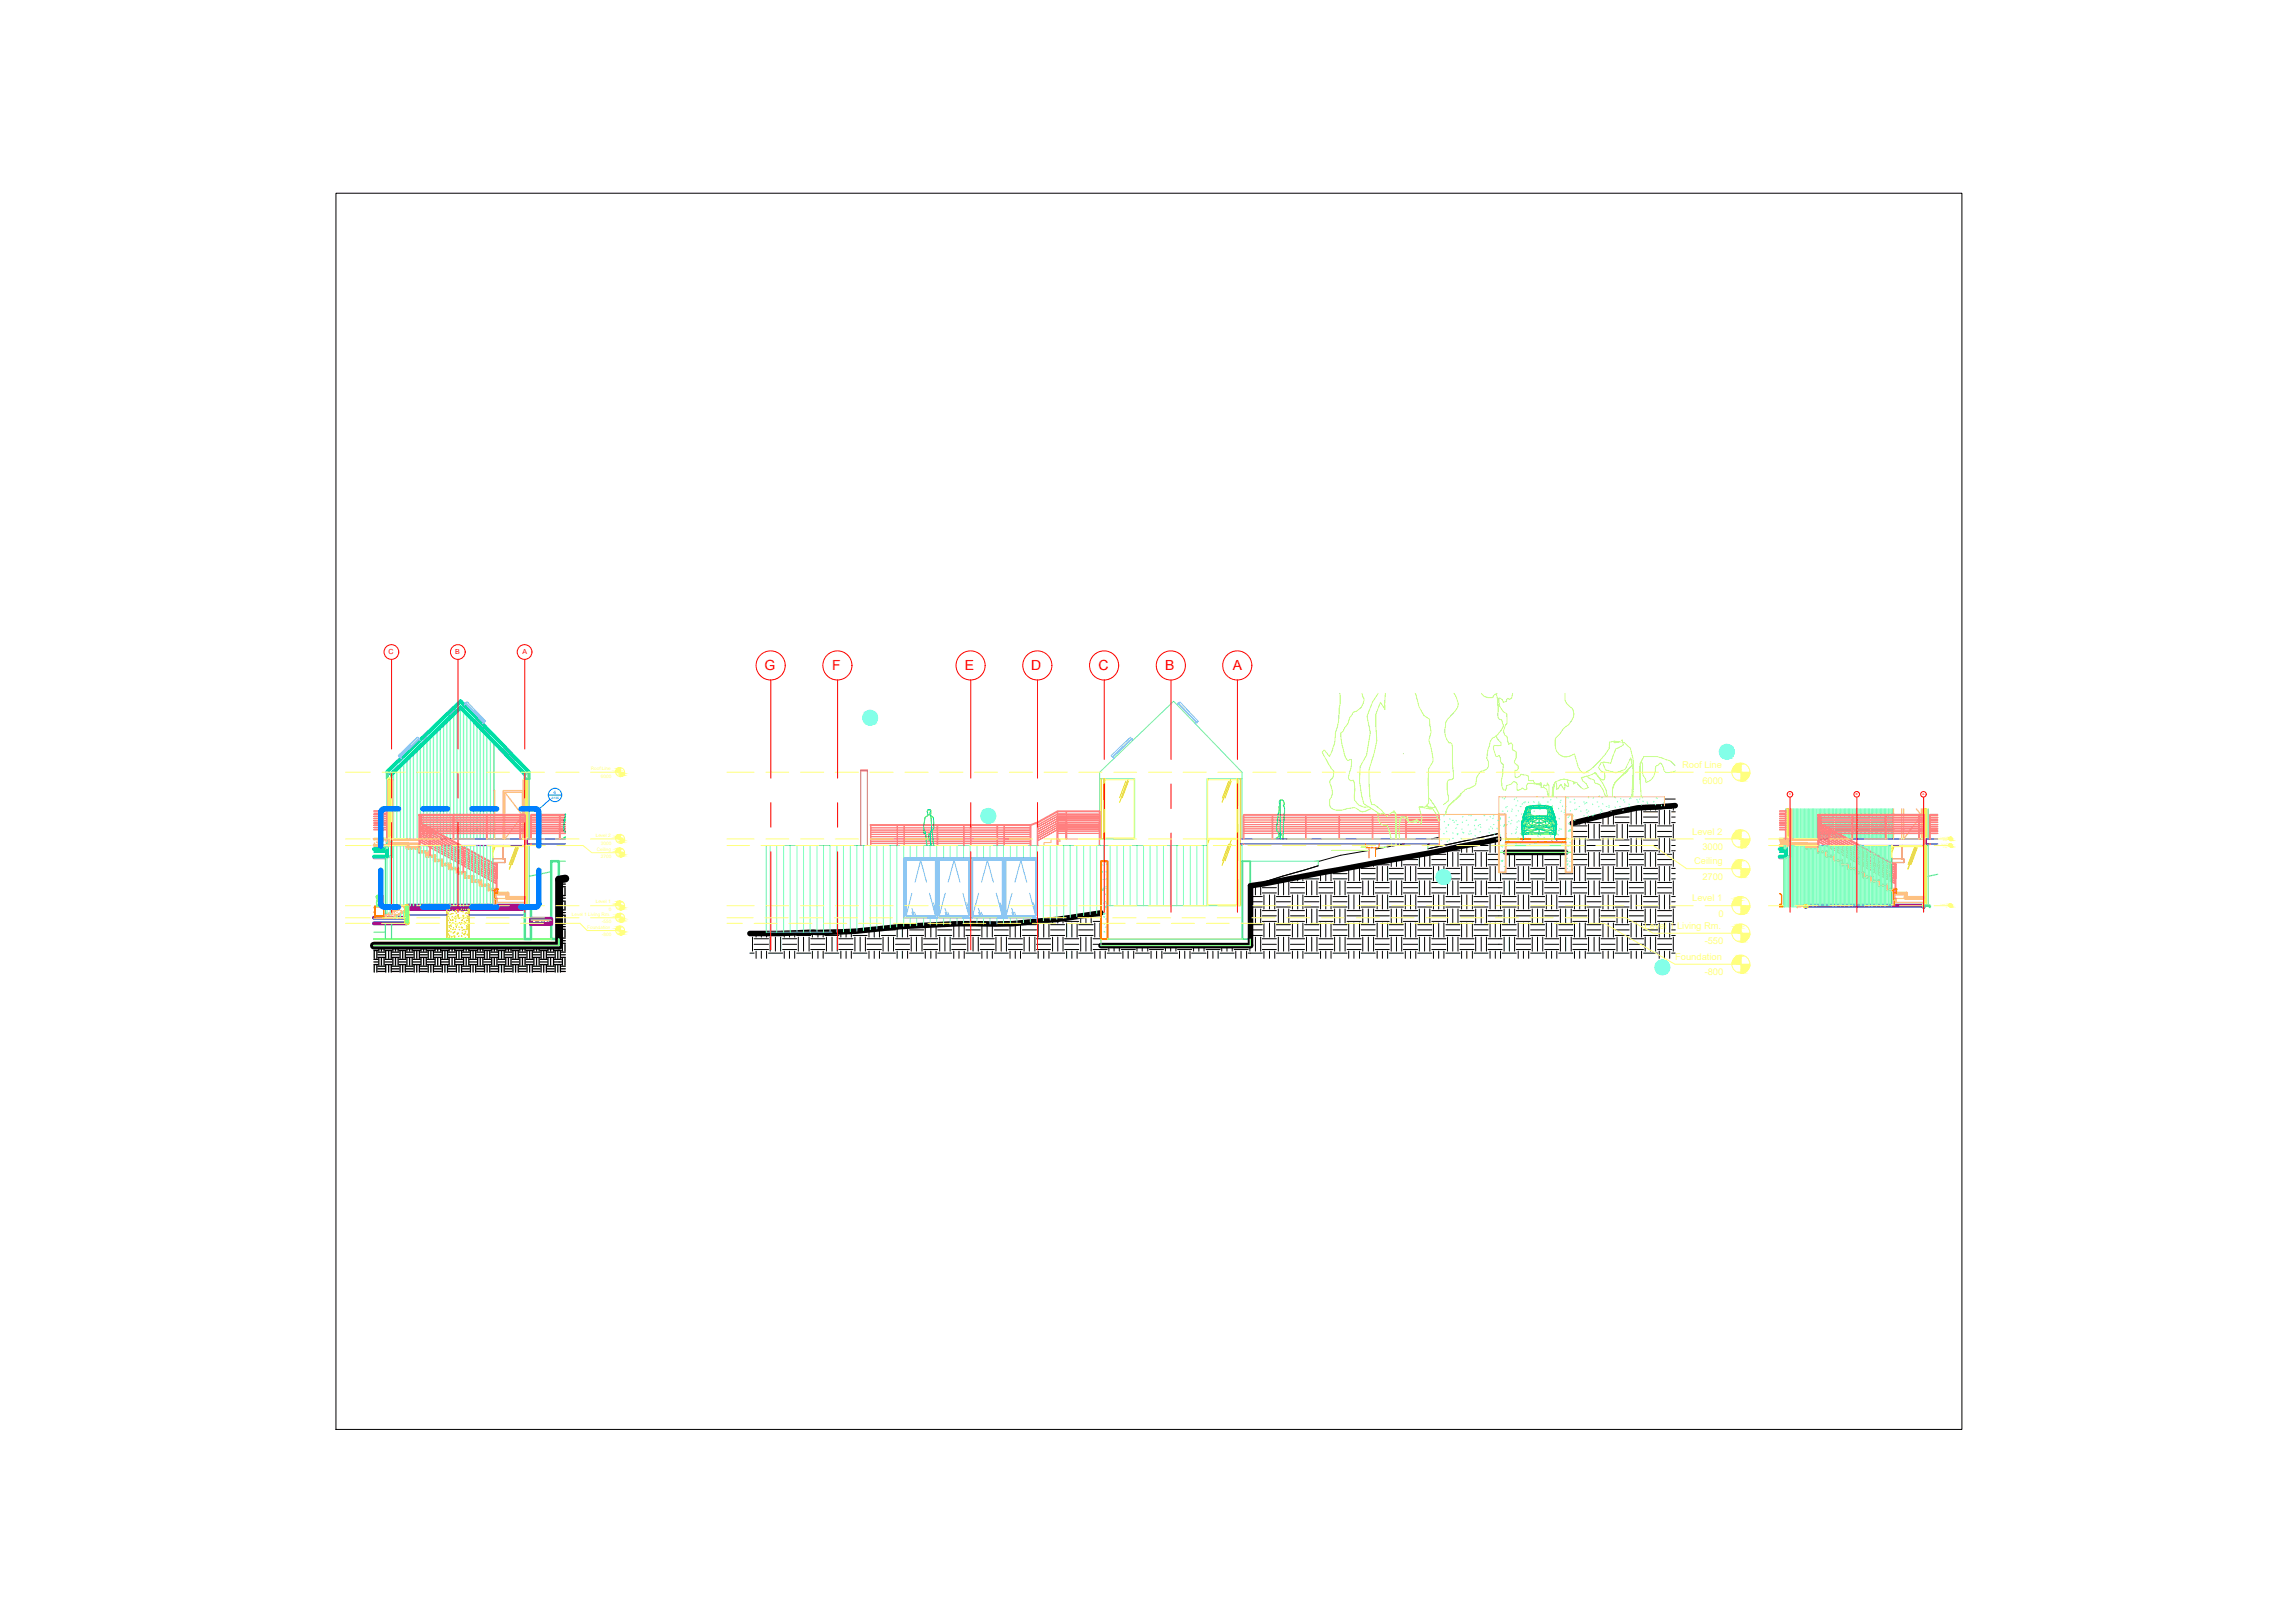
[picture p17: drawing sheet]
<svg xmlns="http://www.w3.org/2000/svg" width="297mm" height="210mm" viewBox="0 0 297 210" stroke-linecap="round" stroke-linejoin="round" font-family="sans-serif">
<defs><g id="words">
<g font-size="1.8" fill="#f00">
<text x="98.9" y="86.7">G</text>
<text x="107.6" y="86.7">F</text>
<text x="124.8" y="86.7">E</text>
<text x="133.4" y="86.7">D</text>
<text x="142.1" y="86.7">C</text>
<text x="150.7" y="86.7">B</text>
<text x="159.5" y="86.7">A</text>
</g>
<g font-size="1.8" fill="#7fffff">
<text x="112" y="93.6">?</text>
<text x="222.8" y="98">?</text>
<text x="127.2" y="106.3">?</text>
<text x="186.1" y="114.2">?</text>
</g>
<g font-size="1.2" fill="#ffff7f">
<text x="217.6" y="99.4">Roof Line</text>
<text x="220.2" y="101.4">6000</text>
<text x="218.9" y="108">Level 2</text>
<text x="219.2" y="111.9">Ceiling</text>
<text x="220.2" y="113.9">2700</text>
<text x="220.2" y="110">3000</text>
<text x="218.9" y="116.7">Level 1</text>
<text x="222.3" y="118.6">0</text>
<text x="212.8" y="120.2">Level 1 Living Rm.</text>
<text x="216.7" y="124.2">Foundation</text>
<text x="220.5" y="122.2">-550</text>
<text x="220.5" y="126.2">-800</text>
</g>
<g font-size=".9" fill="#f00">
<text x="50.3" y="84.7">C</text>
<text x="58.9" y="84.7">B</text>
<text x="67.6" y="84.7">A</text>
</g>
<g font-size=".6" fill="#ffff7f">
<text x="76.4" y="99.7">Roof Line</text>
<text x="77.8" y="100.7">6000</text>
<text x="77.1" y="108.3">Level 2</text>
<text x="77.2" y="110.1">Ceiling</text>
<text x="77.8" y="111.1">2700</text>
<text x="77.8" y="109.3">3000</text>
<text x="74" y="118.5">Level 1 Living Rm.</text>
<text x="77.1" y="116.9">Level 1</text>
<text x="77.9" y="119.5">-550</text>
<text x="78.8" y="117.9">0</text>
<text x="76" y="120.2">Foundation</text>
<text x="77.9" y="121.2">-800</text>
</g>
<text font-size=".6" fill="#007fff" x="71.6" y="102.7">4</text>
<text font-size=".4" fill="#007fff" x="71.4" y="103.4">A105</text>
<g font-size=".4" fill="#f00">
<text x="231.5" y="102.9">C</text>
<text x="240.1" y="102.9">B</text>
<text x="248.7" y="102.9">A</text>
</g>
<g font-size=".2" fill="#ffff7f">
<text x="251.1" y="108.4">Level 2</text>
<text x="251.1" y="109.3">Ceiling</text>
<text x="251.4" y="109.7">2700</text>
<text x="251.4" y="108.9">3000</text>
<text x="251.1" y="117.1">Level 1</text>
<text x="251.8" y="117.5">0</text>
</g>
</g></defs>
<path d="M48.4 118.8h4.2v.7h-4.2M52.6 117.2h15.3v.4h-15.3zM68.7 118.9h2.6v.7h-2.6zM233.6 117.4v-.2h15.3v.2" fill="none" stroke="#6e00dd" stroke-width=".51"/>
<g fill="none" stroke="#7fffbf" stroke-width=".17">
<path d="M50.6 100h.1M50.9 99.9v8.7M51.3 99.5v9.1M51.8 99.1v9.5M52.2 98.7v9.9M52.6 98.2v10.4M53.1 97.8v10.8M53.5 97.4v11.2M54 97v11.6M54.4 96.6v8.8M54.8 96.2v9.2M55.2 95.7v9.7"/>
<path d="M55.7 95.4v10M56.1 94.9v10.5M56.5 94.5v10.9M57 94.1v11.3M57.4 93.7v11.7M57.8 93.2v12.2M58.2 92.9v12.5M58.7 92.4v13M59.1 92v13.4M59.5 91.6v13.8M60 92v13.4M60.4 92.4v13"/>
<path d="M60.9 92.9v12.5M61.3 93.3v12.1M61.7 93.8v11.6M62.1 94.2v11.2M62.6 94.6v10.8M63 95.1v10.3M63.4 95.5v9.9M63.9 96v9.4M68.4 100h.1M50.1 109.4v.5M50.1 111v7.3M50.2 100.4h.1"/>
<path d="M50.2 100.7h.1M50.2 109.2h.1M50.2 109.5h.1M50.2 109.8h.1M50.2 110.7v.1M50.2 108.6h.1M50.2 108.9h.1M50.2 110.1h.1M50.2 110.4h.1M50.5 110.9v7.4M50.6 100.3h.1M50.6 100.6h.1"/>
<path d="M50.6 108.8v.1M50.6 109.1v.1M50.6 109.4v.1M50.6 109.8h.1M50.6 110.1h.1M50.6 110.3v.1M50.6 110.6v.1M50.9 109.4v8.3M51.3 109.4v8.3M51.3 118.5v.3M51.8 109.4v7.8M51.8 118.2v.6"/>
<path d="M52.2 109.4v7.8M52.2 118v.8M52.6 109.8v7.4M52.8 118.1v.1M52.8 118.3h.1M53.1 109.8v7.4M53.5 109.8v7.4M54 109.8v7.4M54.4 109.4v.8M54.4 110.3v6.9M54.8 107v.7M54.8 105.6v1.2"/>
<path d="M54.8 106.9v.1M54.8 107.8v.8M54.8 109.4v.8M54.8 110.3v6.9M55.2 107.1v.3M55.2 105.6v1.4M55.2 107.4v1.2M55.2 109.4v.8M55.2 110.9v6.3M55.7 105.6v1.4M55.7 107v.2M55.7 110.9v6.3"/>
<path d="M56.1 109.6v1.1M56.1 105.6v1.4M56.1 107v.4M56.1 107.6v.5M56.1 108.2v.4M56.1 109.4v.2M56.1 110.9v6.3M56.5 109.4v1.9M56.5 105.6v1.4M56.5 107v.7M56.5 107.9v.7M56.5 111.4v5.8"/>
<path d="M57 105.6v1.4M57 107v.9M57 108.1v.5M57 109.4v.7M57 110.1v1.2M57 111.4v5.8M57.4 105.6v1.4M57.4 109.8v2M57.4 107v1.1M57.4 108.3v.3M57.4 109.4v.3M57.4 112v5.2"/>
<path d="M57.8 105.6v1.4M57.8 109.4v1.4M57.8 107v1.4M57.8 110.9v.9M57.8 112v5.2M58.2 105.6v1.4M58.2 107v1.6M58.2 109.4v1.1M58.2 110.5v1.3M58.2 112.5v4.7M58.7 110.2v2.1M58.7 109.4v.7"/>
<path d="M58.7 112.5v4.7M59.1 105.6v1.4M59.1 109.8v1.4M59.1 107v1.6M59.1 109.4v.4M59.1 111.3v1M59.1 113v4.2M59.5 105.6v1.4M59.5 107v1.6M59.5 109.5v1.4M59.5 110.9v2M59.5 113v4.2"/>
<path d="M60 105.6v1.4M60 107v1.6M60 109.4v.2M60 113v4.2M60.4 105.6v1.4M60.4 110.3v1.1M60.4 107v1.6M60.4 109.4v.4M60.4 110v.2M60.4 111.4v2M60.4 113.6v3.6M60.9 105.6v1.4"/>
<path d="M60.9 111.1v1.4M60.9 107v1.6M60.9 109.4v.7M60.9 110.2v.8M60.9 112.5v.9M60.9 113.6v3.6M61.3 105.6v1.4M61.3 110.7v1.4M61.3 107v1.6M61.3 109.4v.9M61.3 110.4v.3M61.3 112.2v1.7"/>
<path d="M61.3 114.1v3.1M61.7 105.6v1.4M61.7 107v1.6M61.7 109.4v1.1M61.7 110.7v1.1M61.7 111.8v2.1M61.7 114.1v3.1M62.1 105.6v1.4M62.1 111.5v1.4M62.1 107v1.6M62.1 109.4v1.3M62.1 110.9v.5"/>
<path d="M62.1 112.9v1M62.1 114.6v2.6M62.6 105.6v1.4M62.6 111.2v1.4M62.6 107v1.6M62.6 109.4v1.6M62.6 112.6v1.9M62.6 114.6v2.6M63 112.3v1.1M63 109.4v1.8M63 111.4v.5M63 112v.2"/>
<path d="M63 113.4v1.1M63 114.6v2.6M63.4 105.6v1.4M63.4 111.9v1.1M63.4 107v1.6M63.4 109.4v2M63.4 111.6v.3M63.4 113.1v1.9M63.4 115.2v2M63.9 105.6v1.4M63.9 107v1.6M67.9 100h.1"/>
<path d="M68 100.3l-.1 .1M68 100.6l-.1 .1M68.4 100.5l-.1 .1M230.9 109.4v.5M230.9 111v6.4M231 109.4v.5M231 111v6.4M231.1 110.7v.1M231.2 109h.1M231.2 109.1h.1M231.2 109.2h.1M231.2 109.4v.1"/>
<path d="M231.2 109.8h.1M231.2 109.9v.1M231.2 110.1h.1M231.2 110.2h.1M231.2 110.3h.1M231.2 110.8h.1M231.2 108.6h.1M231.2 108.7h.1M231.2 108.8v.1M231.2 109.3h.1M231.2 109.5v.1M231.2 109.7h.1"/>
<path d="M231.2 110.4h.1M231.2 110.5v.1M231.2 110.6v.1M231.2 110.9v6.5M231.4 110.9v6.5M231.5 110.9v6.5M231.6 108.6h-.1M231.6 108.7h-.1M231.6 108.8l-.1 .1M231.6 109h-.1M231.6 109.1h-.1M231.6 109.2h-.1"/>
<path d="M231.6 109.3l-.1 .1M231.6 109.4l-.1 .1M231.6 109.5l-.1 .1M231.6 109.7h-.1M231.6 109.8h-.1M231.6 109.9l-.1 .1M231.6 110.1h-.1M231.6 110.2h-.1M231.6 110.3h-.1M231.6 110.4h-.1M231.6 110.5l-.1 .1M231.6 110.6l-.1 .1"/>
<path d="M231.6 110.8h-.1M231.7 108.5v.1M231.7 109.4v8M231.9 104.7v3.9M231.9 109.4v8M232.1 104.7v3.9M232.1 109.4v8M232.2 104.7v3.9M232.2 109.4v8M232.4 104.7v3.9M232.4 109.4v8M232.6 104.7v3.9"/>
<path d="M232.6 109.4v7.8M232.7 104.7v3.9M232.7 109.4v7.8M232.9 104.7v3.9M232.9 109.4v7.8M233.1 104.7v3.9M233.1 109.4v7.8M233.3 104.7v3.9M233.3 109.4v7.8M233.5 104.7v3.9M233.5 109.4v7.8M233.6 104.7v3.9"/>
<path d="M233.6 109.8v7.4M233.8 104.7v3.9M233.8 109.8v7.4M234 104.7v3.9M234 109.8v7.4M234.1 104.7v3.9M234.1 109.8v7.4M234.3 104.7v3.9M234.3 109.8v7.4M234.5 104.7v3.9M234.5 109.8v7.4M234.6 104.7v3.9"/>
<path d="M234.6 109.8v7.4M234.8 104.7v3.9M234.8 109.8v7.4M235 104.7v3.9M235 109.8v7.4M235.2 104.7v.7M235.2 105.6v3M235.2 110.3v6.9M235.4 104.7v.7M235.4 109.4v.8M235.4 110.3v6.9M235.5 107v.3"/>
<path d="M235.5 104.7v.7M235.5 105.6v1M235.5 106.8v.2M235.5 107.3v1.1M235.5 108.5v.1M235.5 109.4v.8M235.5 110.3v6.9M235.7 107v.7M235.7 104.7v.7M235.7 105.6v1.1M235.7 106.9v.1M235.7 107.7v.9"/>
<path d="M235.7 109.4v.8M235.7 110.3v6.9M235.9 107v1.1M235.9 104.7v.7M235.9 105.6v1.2M235.9 108.1v.5M235.9 109.4v.8M235.9 110.3v6.9M236 107v1.4M236 104.7v.7M236 105.6v1.3M236 108.5v.1"/>
<path d="M236 109.4v.8M236 110.3v6.9M236.2 107.1v.3M236.2 104.7v.7M236.2 105.6v1.4M236.2 107.4v1.2M236.2 109.4v.8M236.2 110.9v6.3M236.4 109.4v1.3M236.4 104.7v.7M236.4 105.6v1.4M236.4 107v.1"/>
<path d="M236.4 107.2v.6M236.4 107.8v.8M236.4 110.9v6.3M236.5 104.7v.7M236.5 105.6v1.4M236.5 107v.2M236.5 107.3v.8M236.5 108.2v.2M236.5 108.5v.1M236.5 109.4v.2M236.5 109.6v1.1M236.5 110.9v6.3"/>
<path d="M236.7 109.4v1.3M236.7 104.7v.7M236.7 105.6v1.4M236.7 107v.3M236.7 107.4v1.1M236.7 110.9v6.3M236.9 107v.3M236.9 109.4v1.3M236.9 104.7v.7M236.9 105.6v1.4M236.9 107.5v.3M236.9 107.8v.8"/>
<path d="M236.9 110.9v6.3M237.1 109.6v1.1M237.1 104.7v.7M237.1 105.6v1.4M237.1 107v.4M237.1 107.6v.5M237.1 108.2v.4M237.1 109.4v.2M237.1 110.9v6.3M237.2 104.7v.7M237.2 105.6v1.4M237.2 107v.6"/>
<path d="M237.2 107.7v.8M237.2 109.4v.6M237.2 110v.7M237.2 111.4v5.8M237.4 109.4v1.9M237.4 104.7v.7M237.4 105.6v1.4M237.4 107v.6M237.4 107.8v.8M237.4 111.4v5.8M237.6 109.4v1.9M237.6 104.7v.7"/>
<path d="M237.6 105.6v1.4M237.6 107v.7M237.6 107.9v.7M237.6 111.4v5.8M237.8 109.7v1.6M237.8 104.7v.7M237.8 105.6v1.4M237.8 107v.8M237.8 108v.2M237.8 108.3v.2M237.8 109.4v.3M237.8 111.4v5.8"/>
<path d="M237.9 104.7v.7M237.9 105.6v1.4M237.9 107v.9M237.9 108.1v.5M237.9 109.4v.7M237.9 110.1v1.2M237.9 111.4v5.8M238.1 109.4v1M238.1 104.7v.7M238.1 105.6v1.4M238.1 107v1M238.1 108.2v.4"/>
<path d="M238.1 110.5v.8M238.1 111.4v5.8M238.3 109.7v2.1M238.3 104.7v.7M238.3 105.6v1.4M238.3 107v1.1M238.3 108.3v.3M238.3 109.4v.3M238.3 112v5.2M238.4 105.6v1.4M238.4 104.7v.7M238.4 107v1.2"/>
<path d="M238.4 108.4v.2M238.4 109.4v.7M238.4 110.1v1.7M238.4 112v5.2M238.6 105.6v1.4M238.6 109.4v1M238.6 104.7v.7M238.6 107v1.3M238.6 108.4v.2M238.6 110.5v1.3M238.6 112v5.2M238.8 105.6v1.4"/>
<path d="M238.8 109.4v1.4M238.8 104.7v.7M238.8 107v1.4M238.8 110.9v.9M238.8 112v5.2M239 105.6v1.4M239 109.8v2M239 104.7v.7M239 107v1.5M239 109.4v.4M239 112v5.2M239.1 105.6v1.4"/>
<path d="M239.1 104.7v.7M239.1 107v1.6M239.1 109.4v.7M239.1 110.2v.2M239.1 110.5v1.3M239.1 112.5v4.7M239.3 105.6v1.4M239.3 104.7v.7M239.3 107v1.6M239.3 109.4v1.1M239.3 110.6v.2M239.3 110.9v1.4"/>
<path d="M239.3 112.5v4.7M239.5 105.6v1.4M239.5 109.8v1.4M239.5 104.7v.7M239.5 107v1.6M239.5 109.4v.4M239.5 111.2v1.1M239.5 112.5v4.7M239.6 110.2v2.1M239.6 104.7v.7M239.6 109.4v.7M239.6 112.5v4.7"/>
<path d="M239.8 105.6v1.4M239.8 104.7v.7M239.8 107v1.6M239.8 109.4v1.1M239.8 110.6v1.7M239.8 112.5v4.7M240 105.6v1.4M240 109.5v1.4M240 104.7v.7M240 107v1.6M240 109.4v.1M240 110.9v1.4"/>
<path d="M240 112.5v4.7M240.2 105.6v1.4M240.2 110.2v1.1M240.2 104.7v.7M240.2 107v1.6M240.2 109.4v.4M240.2 109.9v.2M240.2 111.3v1M240.2 113v4.2M240.4 105.6v1.4M240.4 110.6v1.1M240.4 104.7v.7"/>
<path d="M240.4 107v1.6M240.4 109.4v.8M240.4 110.3v.2M240.4 111.7v1.2M240.4 113v4.2M240.5 105.6v1.4M240.5 104.7v.7M240.5 107v1.6M240.5 109.5v1.4M240.5 110.9v2M240.5 113v4.2M240.7 105.6v1.4"/>
<path d="M240.7 109.9v1.4M240.7 104.7v.7M240.7 107v1.6M240.7 109.6v.2M240.7 111.3v1.6M240.7 113v4.2M240.9 105.6v1.4M240.9 110.3v1.4M240.9 104.7v.7M240.9 107v1.6M240.9 109.4v.1M240.9 109.7v.5"/>
<path d="M240.9 111.7v1.2M240.9 113v4.2M241 105.6v1.4M241 110.6v1.4M241 104.7v.7M241 107v1.6M241 109.4v.2M241 109.8v.8M241 112.1v.8M241 113v4.2M241.2 105.6v1.4M241.2 104.7v.7"/>
<path d="M241.2 107v1.6M241.2 109.4v.3M241.2 109.9v1.1M241.2 111v1.9M241.2 113.6v3.6M241.4 105.6v1.4M241.4 110.3v1.1M241.4 104.7v.7M241.4 107v1.6M241.4 109.4v.4M241.4 110v.2M241.4 111.4v2"/>
<path d="M241.4 113.6v3.6M241.5 105.6v1.4M241.5 110.6v1.1M241.5 104.7v.7M241.5 107v1.6M241.5 109.4v.5M241.5 110.1v.5M241.5 111.8v.2M241.5 112.1v1.3M241.5 113.6v3.6M241.7 105.6v1.4M241.7 111v1.1"/>
<path d="M241.7 104.7v.7M241.7 107v1.6M241.7 109.4v.6M241.7 110.2v.8M241.7 112.2v.2M241.7 112.5v.9M241.7 113.6v3.6M241.9 105.6v1.4M241.9 104.7v.7M241.9 107v1.6M241.9 109.4v.7M241.9 110.3v1.1"/>
<path d="M241.9 111.4v2M241.9 113.6v3.6M242.1 105.6v1.4M242.1 110.3v1.4M242.1 104.7v.7M242.1 107v1.6M242.1 109.4v.8M242.1 111.8v1.6M242.1 114.1v3.1M242.3 105.6v1.4M242.3 110.7v1.4M242.3 104.7v.7"/>
<path d="M242.3 107v1.6M242.3 109.4v.9M242.3 110.4v.3M242.3 112.2v1.7M242.3 114.1v3.1M242.4 105.6v1.4M242.4 111.1v1.4M242.4 104.7v.7M242.4 107v1.6M242.4 109.4v1M242.4 110.5v.6M242.4 112.6v1.3"/>
<path d="M242.4 114.1v3.1M242.6 105.6v1.4M242.6 111.5v1.4M242.6 104.7v.7M242.6 107v1.6M242.6 109.4v1.1M242.6 110.6v.8M242.6 112.9v1M242.6 114.1v3.1M242.8 105.6v1.4M242.8 104.7v.7M242.8 107v1.6"/>
<path d="M242.8 109.4v1.2M242.8 110.7v1.1M242.8 111.9v.2M242.8 112.2v1.7M242.8 114.1v3.1M242.9 105.6v1.4M242.9 111.1v1.1M242.9 104.7v.7M242.9 107v1.6M242.9 109.4v1.2M242.9 110.8v.3M242.9 112.3v.2"/>
<path d="M242.9 112.6v1.3M242.9 114.1v3.1M243.1 105.6v1.4M243.1 111.5v1.4M243.1 104.7v.7M243.1 107v1.6M243.1 109.4v1.3M243.1 110.9v.5M243.1 112.9v1M243.1 114.6v2.6M243.3 105.6v1.4M243.3 111.9v1.4"/>
<path d="M243.3 104.7v.7M243.3 107v1.6M243.3 109.4v1.5M243.3 111v.8M243.3 113.3v1.2M243.3 114.6v2.6M243.4 105.6v1.4M243.4 104.7v.7M243.4 107v1.6M243.4 109.4v1.5M243.4 111.1v1.1M243.4 112.3v2.2"/>
<path d="M243.4 114.6v2.6M243.6 105.6v1.4M243.6 111.2v1.4M243.6 104.7v.7M243.6 107v1.6M243.6 109.4v1.6M243.6 112.6v1.9M243.6 114.6v2.6M243.8 105.6v1.4M243.8 111.9v1.1M243.8 104.7v.7M243.8 107v1.6"/>
<path d="M243.8 109.4v1.7M243.8 111.3v.2M243.8 111.6v.2M243.8 113v1.5M243.8 114.6v2.6M244 112.3v1.1M244 104.7v.7M244 109.4v1.8M244 111.4v.5M244 112v.2M244 113.4v1.1M244 114.6v2.6"/>
<path d="M244.1 105.6v1.4M244.1 104.7v.7M244.1 107v1.6M244.1 109.4v1.9M244.1 111.5v1.1M244.1 112.6v1.1M244.1 113.8v.7M244.1 115.2v2M244.3 105.6v1.4M244.3 111.6v1.4M244.3 104.7v.7M244.3 107v1.6"/>
<path d="M244.3 109.4v2M244.3 113v2M244.3 115.2v2M244.5 105.6v1.4M244.5 112v1.4M244.5 104.7v.7M244.5 107v1.6M244.5 109.4v2.1M244.5 111.7v.2M244.5 113.4v1.6M244.5 115.2v2M244.7 105.6v1.4"/>
<path d="M244.7 112.3v1.4M244.7 104.7v.7M244.7 107v1.6M244.7 109.4v2.2M244.7 111.7v.6M244.7 113.8v1.2M244.7 115.2v2M244.8 105.6v1.4M244.8 104.7v.7M244.8 107v1.6"/>
</g>
<g fill="#7fffbf" stroke="#7fffbf" stroke-width=".13">
<path d="M55.2 108.5h.1l-.1 .1z"/>
<path d="M57.8 108.5h.1l-.1 .1z"/>
<path d="M50.1 110.5l.1 .1z"/>
<path d="M50.1 110.6l.1 .1z"/>
<path d="M50.9 118.7l.1 .1z"/>
<path d="M52.4 119.4l.1 .1z"/>
<path d="M235.8 106.9l.1 .1z"/>
<path d="M236.2 108.5v.1z"/>
<path d="M236.7 108.5l.1 .1z"/>
<path d="M237.2 108.5h.1l-.1 .1z"/>
<path d="M237.7 108.5l.1 .1z"/>
<path d="M238.7 108.5h.1v.1z"/>
<path d="M231 108.9h.1l-.1 .1z"/>
<path d="M231 110.1h.1l-.1 .1z"/>
<path d="M231 109.2h.1l-.1 .1z"/>
<path d="M231 109.7h.1l-.1 .1z"/>
<path d="M231 110.5h.1l-.1 .1z"/>
<path d="M231 108.8l.1 .1z"/>
<path d="M231 110.6h.1h-.1z"/>
<path d="M240.7 109.4v.1z"/>
</g>
<g fill="none" stroke="#6edda5" stroke-width=".17">
<path d="M50.1 99.9v.9M50.6 100v.8M63.9 96v9.4M68.4 99.9v.9M49.9 109.4v.5M49.9 111v7.3M49.9 119.5v2M50.1 100.8v7.8M50.1 108.6v2.3M50.2 100.6v.2M50.2 108.6v2.3M50.2 100.3v.5"/>
<path d="M50.6 108.6v2.3M50.7 119.5v2M52.5 117.2v2.3M52.8 117.2v2.3M63.7 113.5v1.5M63.7 112.1v1.4M63.7 109.4v2.2M63.7 111.8v.2M63.7 115.2v2M63.9 107v1.6M63.9 105.6v1.4M67.9 100.8v-.8l.5 .4v.4"/>
<path d="M68 100v.8M68.2 109.4h.3M68.3 100.4v.4M68.5 100.8v7.8M68.5 109.2v8M71.3 112.8l-2.8 .6M72.3 111.4h.8M230.8 109.4v.5M230.8 111v6.4M231 104.7v3.9M231.1 108.6v2.3M231.2 108.6v2.3"/>
<path d="M231.5 108.6v2.3M231.6 108.6v2.3M233.5 117.2v.2M233.8 117.2v.2M244.7 113.5v1.5M244.7 112.1v1.4M244.7 109.4v2.2M244.7 111.8v.2M244.7 115.2v2M244.9 107v1.6M244.9 105.6v1.4M244.9 104.7v.7"/>
<path d="M249.2 109.4h.3M249.5 104.7v3.9M249.5 109.2v8M250.7 113.1l-1.2 .3M48.4 120.6h1.5M72.3 121.5h.1"/>
</g>
<g fill="none" stroke="#0dd" stroke-width=".17">
<path d="M53.2 97.7h.1M55.5 95.4h.1M56.3 94.6v.1M59.8 91.8h.1M60.7 92.7h.1M61.5 93.5h.1M61.8 93.8v.1M61.9 94h.1M62.2 94.3h.1M62.4 94.4h.1M62.5 94.5v.1M67.9 100l-8.3-8.7-9.5 9.1"/>
<path d="M48.4 110h1.7M48.4 110h1.7v.1h-1.7M48.4 110.1h1.7M48.4 110.3h1.7M48.5 110.1h.1M48.7 110.1h.1M48.8 110v.1M49.1 110.1h.1M49.2 110v.1M49.3 110.1h.1M49.6 110v.1M49.7 110.1h.1"/>
<path d="M49.9 110.1h.1M50.1 100l9.5-9.1 8.8 9.2M50.2 100.6h-.1M50.2 100.4v.2l-.1 .1M50.6 100.1l9-8.6 8.3 8.7M50.7 100.2h-.1M67.9 100.2h.1M68.4 100.4v.1M68.4 100.6v.1M68.4 100.7h.1M230.2 110h.8M230.2 110h.8v.1h-.8"/>
<path d="M230.2 110.1h.8M230.2 110.3h.8M230.3 110v.1M230.4 110.1h.1M230.5 110v.1M230.6 110.1h.1M230.7 110v.1M230.9 110v.1M230.9 110.1h.1"/>
</g>
<g fill="#0dd" stroke="#0dd" stroke-width=".13">
<path d="M61.6 93.7h.1z"/>
<path d="M56.4 94.5l.1 .1z"/>
<path d="M55.8 95.1l.1 .1z"/>
<path d="M63.1 95.1v.1z"/>
<path d="M55.1 95.8v.1z"/>
<path d="M63.2 95.2h.1l-.1 .1z"/>
<path d="M64 96.1l.1 .1z"/>
<path d="M56.8 94.1h.1l-.1 .1z"/>
</g>
<path d="M50.1 99.9l9.5-9.2 8.8 9.2M48.4 109.9h1.7v1h-1.7M50.7 100.2l8.9-8.6 8.3 8.6M230.2 109.9h.8v1h-.8" fill="none" stroke="#0dd" stroke-width=".51"/>
<g fill="none" stroke="#000" stroke-width=".17">
<path d="M72.3 113.9h.3M72.3 115.7h.3M72.3 117.5h.3M72.3 119.3h.3M72.3 115.3h.3M72.3 117.2h.3M72.3 119h.3M72.3 115h.3M72.3 116.8h.3M72.3 118.6h.3M72.5 114v.9M72.5 115.8v.9"/>
<path d="M72.5 117.6v.9M72.5 119.5v.9M72.6 114.8h.5M72.6 116.6h.5M72.6 118.4h.5M72.6 114.4h.5M72.6 116.2h.5M72.6 118.1h.5M72.6 119.9h.5M72.6 114.1h.5M72.6 115.9h.5M72.6 117.8h.5"/>
<path d="M72.6 119.6h.5M72.8 113.7v.3M72.8 114.9v.9M72.8 116.7v.9M72.8 118.5v1M73.1 113.7v.3M73.1 114.9v.9M73.1 116.7v.9M73.1 118.5v1M73.1 113.7l-.8 .1 .8-.2-.8 .2v8.6h-23.9M48.4 123h.5M48.4 124.8h.5"/>
<path d="M48.4 122.6h.5M48.4 124.5h.5M48.4 124.1h.5M48.4 123.1v.9M48.4 124.9v.9M48.8 123.1v.9M48.8 124.9v.9M48.9 123.9h.9M48.9 125.7h.9M48.9 123.6h.9M48.9 125.4h.9M48.9 123.2h.9"/>
<path d="M48.9 125h.9M49 122.4v.7M49 124v.9M49.3 122.4v.7M49.3 124v.9M49.7 122.4v.7M49.7 124v.9M49.8 123h.9M49.8 124.8h.9M49.8 122.6h.9M49.8 124.5h.9M49.8 124.1h.9"/>
<path d="M49.9 123.1v.9M49.9 124.9v.9M50.3 123.1v.9M50.3 124.9v.9M50.6 123.1v.9M50.6 124.9v.9M50.7 123.9h.9M50.7 125.7h.9M50.7 123.6h.9M50.7 125.4h.9M50.7 123.2h.9M50.7 125h.9"/>
<path d="M50.8 122.4v.7M50.8 124v.9M51.2 122.4v.7M51.2 124v.9M51.5 122.4v.7M51.5 124v.9M51.6 123h.9M51.6 124.8h.9M51.6 122.6h.9M51.6 124.5h.9M51.6 124.1h.9M51.8 123.1v.9"/>
<path d="M51.8 124.9v.9M52.1 123.1v.9M52.1 124.9v.9M52.4 123.1v.9M52.4 124.9v.9M52.5 123.9h1M52.5 125.7h1M52.5 123.6h1M52.5 125.4h1M52.5 123.2h1M52.5 125h1M52.6 122.4v.7"/>
<path d="M52.6 124v.9M53 122.4v.7M53 124v.9M53.3 122.4v.7M53.3 124v.9M53.5 123h.9M53.5 124.8h.9M53.5 122.6h.9M53.5 124.5h.9M53.5 124.1h.9M53.6 123.1v.9M53.6 124.9v.9"/>
<path d="M53.9 123.1v.9M53.9 124.9v.9M54.3 123.1v.9M54.3 124.9v.9M54.4 123.9h.9M54.4 125.7h.9M54.4 123.6h.9M54.4 125.4h.9M54.4 123.2h.9M54.4 125h.9M54.5 122.4v.7M54.5 124v.9"/>
<path d="M54.8 122.4v.7M54.8 124v.9M55.1 122.4v.7M55.1 124v.9M55.3 123h.9M55.3 124.8h.9M55.3 122.6h.9M55.3 124.5h.9M55.3 124.1h.9M55.4 123.1v.9M55.4 124.9v.9M55.7 123.1v.9"/>
<path d="M55.7 124.9v.9M56.1 123.1v.9M56.1 124.9v.9M56.2 123.9h.9M56.2 125.7h.9M56.2 123.6h.9M56.2 125.4h.9M56.2 123.2h.9M56.2 125h.9M56.3 122.4v.7M56.3 124v.9M56.6 122.4v.7"/>
<path d="M56.6 124v.9M57 122.4v.7M57 124v.9M57.1 123h.9M57.1 124.8h.9M57.1 122.6h.9M57.1 124.5h.9M57.1 124.1h.9M57.2 123.1v.9M57.2 124.9v.9M57.6 123.1v.9M57.6 124.9v.9"/>
<path d="M57.9 123.1v.9M57.9 124.9v.9M58 123.9h.9M58 125.7h.9M58 123.6h.9M58 125.4h.9M58 123.2h.9M58 125h.9M58.1 122.4v.7M58.1 124v.9M58.5 122.4v.7M58.5 124v.9"/>
<path d="M58.8 122.4v.7M58.8 124v.9M58.9 123h.9M58.9 124.8h.9M58.9 122.6h.9M58.9 124.5h.9M58.9 124.1h.9M59 123.1v.9M59 124.9v.9M59.4 123.1v.9M59.4 124.9v.9M59.7 123.1v.9"/>
<path d="M59.7 124.9v.9M59.8 123.9h.9M59.8 125.7h.9M59.8 123.6h.9M59.8 125.4h.9M59.8 123.2h.9M59.8 125h.9M60 122.4v.7M60 124v.9M60.3 122.4v.7M60.3 124v.9M60.6 122.4v.7"/>
<path d="M60.6 124v.9M60.7 123h1M60.7 124.8h1M60.7 122.6h1M60.7 124.5h1M60.7 124.1h1M60.9 123.1v.9M60.9 124.9v.9M61.2 123.1v.9M61.2 124.9v.9M61.5 123.1v.9M61.5 124.9v.9"/>
<path d="M61.7 123.9h.9M61.7 125.7h.9M61.7 123.6h.9M61.7 125.4h.9M61.7 123.2h.9M61.7 125h.9M61.8 122.4v.7M61.8 124v.9M62.1 122.4v.7M62.1 124v.9M62.5 122.4v.7M62.5 124v.9"/>
<path d="M62.6 123h.9M62.6 124.8h.9M62.6 122.6h.9M62.6 124.5h.9M62.6 124.1h.9M62.7 123.1v.9M62.7 124.9v.9M63 123.1v.9M63 124.9v.9M63.4 123.1v.9M63.4 124.9v.9M63.5 123.9h.9"/>
<path d="M63.5 125.7h.9M63.5 123.6h.9M63.5 125.4h.9M63.5 123.2h.9M63.5 125h.9M63.6 122.4v.7M63.6 124v.9M64 122.4v.7M64 124v.9M64.3 122.4v.7M64.3 124v.9M64.4 123h.9"/>
<path d="M64.4 124.8h.9M64.4 122.6h.9M64.4 124.5h.9M64.4 124.1h.9M64.5 123.1v.9M64.5 124.9v.9M64.9 123.1v.9M64.9 124.9v.9M65.2 123.1v.9M65.2 124.9v.9M65.3 123.9h.9M65.3 125.7h.9"/>
<path d="M65.3 123.6h.9M65.3 125.4h.9M65.3 123.2h.9M65.3 125h.9M65.4 122.4v.7M65.4 124v.9M65.8 122.4v.7M65.8 124v.9M66.1 122.4v.7M66.1 124v.9M66.2 123h.9M66.2 124.8h.9"/>
<path d="M66.2 122.6h.9M66.2 124.5h.9M66.2 124.1h.9M66.4 123.1v.9M66.4 124.9v.9M66.7 123.1v.9M66.7 124.9v.9M67 123.1v.9M67 124.9v.9M67.1 123.9h1M67.1 125.7h1M67.1 123.6h1"/>
<path d="M67.1 125.4h1M67.1 123.2h1M67.1 125h1M67.3 122.4v.7M67.3 124v.9M67.6 122.4v.7M67.6 124v.9M67.9 122.4v.7M67.9 124v.9M68.1 123h.9M68.1 124.8h.9M68.1 122.6h.9"/>
<path d="M68.1 124.5h.9M68.1 124.1h.9M68.2 123.1v.9M68.2 124.9v.9M68.5 123.1v.9M68.5 124.9v.9M68.9 123.1v.9M68.9 124.9v.9M69 123.9h.9M69 125.7h.9M69 123.6h.9M69 125.4h.9"/>
<path d="M69 123.2h.9M69 125h.9M69.1 122.4v.7M69.1 124v.9M69.4 122.4v.7M69.4 124v.9M69.8 122.4v.7M69.8 124v.9M69.9 123h.9M69.9 124.8h.9M69.9 122.6h.9M69.9 124.5h.9"/>
<path d="M69.9 124.1h.9M70 123.1v.9M70 124.9v.9M70.3 123.1v.9M70.3 124.9v.9M70.7 123.1v.9M70.7 124.9v.9M70.8 123.9h.9M70.8 125.7h.9M70.8 123.6h.9M70.8 125.4h.9M70.8 123.2h.9"/>
<path d="M70.8 125h.9M70.9 122.4v.7M70.9 124v.9M71.2 122.4v.7M71.2 124v.9M71.6 122.4v.7M71.6 124v.9M71.7 123h.9M71.7 124.8h.9M71.7 122.6h.9M71.7 124.5h.9M71.7 124.1h.9"/>
<path d="M71.8 123.1v.9M71.8 124.9v.9M72.2 123.1v.9M72.2 124.9v.9M72.3 121.1h.3M72.3 120.8h.3M72.3 120.5h.3M72.3 122.3h.3M72.5 121.3v.9M72.5 123.1v.9M72.5 124.9v.9M72.6 120.3h.5"/>
<path d="M72.6 122.1h.5M72.6 123.9h.5M72.6 125.7h.5M72.6 121.7h.5M72.6 123.6h.5M72.6 125.4h.5M72.6 121.4h.5M72.6 123.2h.5M72.6 125h.5M72.8 120.4v.9M72.8 122.2v.9M72.8 124v.9"/>
<path d="M73.1 120.4v.9M73.1 122.2v.9M73.1 124v.9"/>
</g>
<path d="M73.1 113.7l-.8 .1v8.6h-23.9" fill="none" stroke="#000" stroke-width="1"/>
<g fill="#dd0" stroke="#dd0" stroke-width=".13">
<path d="M57.8 117.6h.1l-.1 .1z"/>
<path d="M57.9 117.6h.1v.1z"/>
<path d="M57.9 118.2h.1v.1z"/>
<path d="M57.9 119.1h.1v.1z"/>
<path d="M57.8 119.4h.1l-.1 .1z"/>
<path d="M57.8 120h.1h-.1z"/>
<path d="M57.8 120.8h.1l-.1 .1z"/>
<path d="M57.9 120.8h.1v.1z"/>
<path d="M57.9 121.4h.1v.1z"/>
<path d="M59.2 118.4h.1v.1z"/>
<path d="M60.5 117.6l.1 .1z"/>
<path d="M60.6 117.9h.1v.1z"/>
<path d="M60.2 118.2h.1z"/>
<path d="M60.5 118.8h.1z"/>
<path d="M60.6 119.1h.1v.1z"/>
<path d="M60.2 119.4h.1z"/>
<path d="M60.5 119.7h.1z"/>
<path d="M60.6 120.3h.1z"/>
<path d="M60.2 120.6h.1z"/>
<path d="M60.5 120.8l.1 .1z"/>
<path d="M60.6 121.1h.1v.1z"/>
<path d="M60.2 121.4h.1z"/>
</g>
<g fill="none" stroke="#dd0" stroke-width=".17">
<path d="M57.8 117.6v3.9M57.8 119.6h.1M57.9 119.7h.1M57.9 117.6v.1M57.9 118.1h.1M57.9 118.5v.1M57.9 118.7h.1M57.9 119v.1M57.9 119.7v.1M57.9 119.3v.1M58 118.2v.1M58.1 118.6h-.1"/>
<path d="M58.1 117.9h.1M58.1 118.8h.1M58.1 119.8h.1M58.2 119.4h.1M58.2 117.7h.1M58.2 119h.1M58.2 118.3h.1M58.3 119.8h-.1M58.3 119.1h.1M58.3 119.7h.1M58.4 119.9h.1M58.4 118.2v.1"/>
<path d="M58.5 117.8h.1M58.5 118.6h.1M58.6 118.2h.1M58.6 119.4h.1M58.6 119v.1M58.8 117.9h.1M58.8 118.8h.1M58.9 117.8v.1M58.9 118.6h.1M58.9 119.6h.1M59 119.2h.1M59 119.8v.1"/>
<path d="M59 118.1v.1M59 118.9h.1M59 120h.1M59.1 117.7h.1M59.1 118.5h.1M59.1 119.7h.1M59.1 117.8h.1M59.3 118.4h.1M59.3 118.6v.1M59.3 117.8h.1M59.4 118.8v.1M59.4 120h.1"/>
<path d="M59.4 118.8h.1M59.4 119.4h.1M59.5 117.8v.1M59.6 119.6h.1M59.7 117.9h.1M59.7 119.1h.1M59.7 119.4l.1 .1M59.7 117.6v.1M59.8 119v.1M59.9 118h.1M59.9 118.6h.1M59.9 118.4v.1"/>
<path d="M60 117.7h.1M60 118.5h.1M60 118.9h.1M60.1 119.2v.1M60.1 119.5v.1M60.3 117.7h.1M60.3 118.7v.1M60.4 119.8h.1M60.4 118.1h-.1M60.4 118.5h.1M60.4 119.1v.1M60.5 118.2h.1"/>
<path d="M60.5 119.9h.1M60.5 118.8v.1M60.5 119.5h.1M60.5 117.8h.1M60.6 118.6h-.1M60.6 118h.1M60.6 119v.1M60.6 118.2h.1M60.6 119.6h.1M60.6 118.3h.1M60.6 119.8v.1M60.7 117.6v3.9"/>
<path d="M63.9 109.5l-.1 .3M64 109.5l-.2 .8M66.7 109.7l-.8 2.2M67 109.5l-1.1 3M67 109.7l-.8 2.2M244.8 109.5v.3M245 109.5l-.2 .8M247.7 109.7l-.8 2.2M247.9 109.5l-1.1 3M248 109.7l-.8 2.2M57.9 120.6h.1M57.9 120.2v.1"/>
<path d="M57.9 120.9h.1M57.9 121.1h.1M57.9 120.3v.1M58 120.5v.1M58.1 120.9l-.1 .1M58.1 120h.1M58.1 121.1h.1M58.1 121.3v.1M58.1 121.5h.1M58.2 121.1h.1M58.2 120.4v.1M58.3 120.6h.1"/>
<path d="M58.3 120.2h.1M58.4 121.2v.1M58.4 121.2h.1M58.6 120.3h.1M58.6 121.4h.1M58.7 120.7l-.1 .1M58.7 120v.1M58.7 121.1h.1M58.8 120.6v.1M58.8 120.6h.1M58.8 121.1h.1M58.8 121.3v.1"/>
<path d="M58.9 120.3h.1M59.1 120.9h.1M59.2 120.8h.1M59.3 120.8h.1M59.4 121.1l-.1 .1M59.4 120.3h.1M59.7 121.1h.1M59.8 120h-.1M59.8 120v.1M59.8 120.4h.1M59.8 120.7v.1M59.9 121.4l-.1 .1"/>
<path d="M60 120.3h.1M60 120.9h.1M60.1 120.9v.1M60.1 120.8h.1M60.1 120.3h.1M60.2 121.4h.1M60.4 120h.1M60.4 120.3h.1M60.4 120.9v.1M60.4 120.2h.1M60.5 121h.1M60.6 120.4h.1"/>
<path d="M60.6 121.4h.1M60.6 120h.1M60.6 120.6h.1"/>
</g>
<g fill="none" stroke="#6e00dd" stroke-width=".17">
<path d="M50.7 109.4h1.9M52.8 118.4h5M54.3 108.7v.7h.9M55.2 108.6h-.9M55.3 109.4h.3M55.3 108.6h.3M55.7 109.4h1.1M55.7 108.6h1.1M56.8 109.4h1.1M56.8 108.6h1.1M57.9 109.4h1.5M58.2 108.6h9.7"/>
<path d="M60.7 118.4h7.2M67.9 108.6v.8h-8.2M73.1 108.6h-4.9v.6h4.9M231.6 109.4h2M235.3 108.7v.7h1.3M236.6 108.6h-1.3M236.6 109.4h.1M236.6 108.6h.1M236.8 109.4h1M236.8 108.6h1M237.8 109.4h1M237.8 108.6h1"/>
<path d="M238.9 109.4h1.5M239.1 108.6h9.8M248.9 108.6v.8h-8.2M250.7 108.6h-1.5v.6h1.5"/>
</g>
<g fill="none" stroke="#ffbf7f" stroke-width=".17">
<path d="M48.4 108.7h.1M48.5 109.1h-.1M48.5 109.2v.2h-.1zM48.5 108.6v.1M48.6 109.2v.1M48.7 109h.1M48.8 109h.1zM48.9 108.8l.1 .1M49.1 108.9h.1M49.2 108.7h.1M49.2 109h.1M49.2 109.4h.1"/>
<path d="M49.3 109.3h.1M49.5 108.6h.1M49.5 109.3v.1M49.6 108.8h.1M49.8 108.7h.1M49.9 118.8h.1M49.9 109.4h.1M49.9 108.7h.1M50 108.9h-.1M50 108.6h.1M50.2 109.2v.1M50.3 101h-.1v7.5h.1"/>
<path d="M50.3 101.1v7.3M50.3 118.4l.1 .1M50.4 118.3v.1l-.1-.1zM50.4 118.5l-.1 .1M50.6 118.4h.1M50.6 101.1h.1v7.3h-.1M50.6 101h.2v7.5h-.2M50.6 118.6v.1M50.7 108.6h3.5M50.7 108.7h3.5M50.9 117.9l.1-.1v.2zM51 118.6h.1"/>
<path d="M51 118.1h.1M51 118.3h.1v.1zM51.1 117.9v.1M51.1 118.4h.1M51.2 117.9h.1M51.2 118.3h.1M51.3 118.1h.1M51.4 118.4v.1M51.4 118.4l-.1 .1h.1M51.6 117.7h.1M51.7 117.5h.1M51.9 117.3l-.1 .1"/>
<path d="M51.9 117.8h-.1M51.9 118h.1M52 117.9h.1M52.2 117.9l.2-.1-.1 .1zM52.3 117.4l-.1 .1zM52.3 117.4h.1M52.3 117.5h.1M52.6 117.2h.1M52.8 109.1h1.4M52.8 109.2h1.4M54.3 109.1v.5M54.3 108.6h.1"/>
<path d="M54.3 108.7v.5M63.7 110.9l.1 .8M63.8 111.8v.8M63.8 112.7v1.4M63.8 114.1v.9M63.8 115.2v2M63.9 102.3h.1v3.1M64 105.6v1.4M64 107v1.6M64.2 116.7v.5M64.2 116.3v.5h.1v-.5M64.2 115.7v.6h1.3"/>
<path d="M65.1 105.6v1.4M65.1 107v1.6M65.3 107v1.6l1.2-1.6M65.3 105.6v1.4M65.3 105.4v-2.9h2.3v2.9M65.3 102.5l2.2 2.9M67.3 106l-.8 1M67.3 105.9l.3-.3v1.4M67.6 107v1.6M67.7 105.6v1.4M67.7 107v1.5h.2M67.7 102.3h-2.6v3.1"/>
<path d="M67.8 107v1.4h.1M67.8 105.6v1.4M67.8 102.3v3.1M67.8 107v1.4M67.8 108.5v.1M67.9 101.1h-.1v4.3M67.9 116.3v.5h-3.6M67.9 101h-.2v4.4M67.9 116.8v.3M68.2 101.1v7.3M68.2 101h.1v7.5h-.1M230.2 108.7v.1"/>
<path d="M230.3 109.3h.1M230.4 109.2h.1M230.4 109.1h.1M230.4 108.7h.1M230.4 108.8h.1M230.4 109.3v.1M230.5 109h-.1M230.6 108.7h.1M230.6 109.4h.1M230.6 109h.1M230.6 109.3h.1M230.6 109.2h.1"/>
<path d="M230.7 108.6h.1M230.7 108.7h.1M230.7 109.1v.1M230.8 108.9l-.1 .1M230.8 108.8l.1 .1M230.9 109.1h.1M230.9 108.7h.1M230.9 109.2h.1M231 108.9h.1M231 108.8h.1M231 109.2h.1M231 108.7h.1"/>
<path d="M231 109.1h.1M231.1 108.9h-.1M231.1 104.7v3.8h.2M231.2 108.8h.1M231.2 108.7h.1M231.2 109h.1M231.2 109.4h.1M231.3 104.7v3.7M231.3 108.8h.1M231.6 108.6h3.6M231.6 108.7h3.6M231.7 104.7v3.7h-.2"/>
<path d="M231.8 104.7v3.8h-.3M232.6 117.3h.1M232.7 117.2h.1M232.9 117.3l-.1 .1M232.9 117.3h.1M233.2 117.3h-.1M233.3 117.2h.1M233.4 117.4h.1M233.5 117.2l-.1 .1M233.8 109.1h1.4M233.8 109.2h1.4M235.3 108.7v.5"/>
<path d="M235.3 108.6h.1M235.3 109.1v.5M244.7 110.9l.1 .8M244.8 111.8v.8M244.8 112.7v1.4M244.8 114.1v.9M244.8 115.2v2M245 105.6v1.4M245 107v1.6M245 104.7v.7M245.1 116.7v.5M245.1 116.3v.5h.2v-.5"/>
<path d="M245.1 115.7v.6h1.4M246 105.6v1.4M246 107v1.6M246 104.7v.7M246.3 107v1.6l1.2-1.6M246.3 105.6v1.4M246.3 104.7v.7M247.7 106.7l-.2 .3M247.9 104.7l.6 .7M248.2 106l-.5 .7M248.3 105.9l.3-.3v1.4M248.6 107v1.6"/>
<path d="M248.6 104.7v.7M248.7 105.6v1.4M248.7 107v1.5h.2M248.7 104.7v.7M248.8 107v1.4h.1M248.8 105.6v1.4M248.8 104.7v.7M248.8 107v1.4M248.9 116.3v.5h-3.6M248.9 116.8v.3M249.2 104.7v3.7M249.3 104.7v3.8h-.1"/>
</g>
<path d="M50.3 100.8h.3v.1h-.3zM50.3 108.4h.3v.2h-.3zM67.9 100.8h.3v.1h-.3zM67.9 117.1h.3v.1h-.3zM67.9 108.5h.3v.1h-.3zM231.3 108.4h.2v.2h-.2zM248.9 117.1h.3v.1h-.3zM248.9 108.5h.3v.1h-.3z" fill="none" stroke="#ffff7f" stroke-width=".34"/>
<path d="M50.3 100.9h.1v7.5h-.1zM68.1 108.6h.1v8.5h-.1zM68.1 100.9h.1v7.6h-.1zM231.3 104.7v3.7h.1v-3.7M249.1 108.6v8.5zM249.1 104.7v3.8v-3.8" fill="none" stroke="#dd0" stroke-width=".25"/>
<g fill="none" stroke="#ffff7f" stroke-width=".17">
<path d="M48.4 118.8h4.2M50.3 100.9v7.5M50.6 100.9v7.5M63.8 117.1h.3M67.9 107v1.5M67.9 105.6v1.4M67.9 109.5h-4.1v-.1v1.5M67.9 100.9v4.5M67.9 109.4v6.7M68.2 100.9v7.6M68.2 108.6v8.5M68.7 119.1h2.6"/>
<path d="M231.3 104.7v3.7M231.5 104.7v3.7M244.8 117.1h.3M248.9 107v1.5M248.9 105.6v1.4M248.9 109.5h-4.1v-.1v1.5M248.9 104.7v.7M248.9 109.4v6.7M249.2 104.7v3.8M249.2 108.6v8.5"/>
</g>
<path d="M50.1 99.9v.9h.6v-.6M68.4 99.9h.1v.9h-.6v-.6M50.1 108.6h.6v2.3h-.6zM67.9 117.2h.8v4.3h-.8zM71.3 111.4h1v10.1h-1zM231 108.6h.6v2.3h-.6zM248.9 117.4v-.2h.8v.2" fill="none" stroke="#6edda5" stroke-width=".34"/>
<path d="M51.8 98l.1 .2M54.2 95.6l-2.5 2.3-.2-.1 2.5-2.4 .3 .2-2.6 2.4M54.2 95.7l.1 .1M54.3 95.6l-2.6 2.4v-.1M60.2 91l2.4 2.5 .2-.2-2.4-2.5-.1 .2 2.3 2.5M60.2 91.1l-.1 .1M60.3 91h-.1l2.4 2.5M62.6 93.5l-.2 .1M231 108.5v.1M248.8 108.5l.1 .1M249.5 108.6h.1M249.5 108.5v.1" fill="none" stroke="#7fbfff" stroke-width=".17"/>
<g fill="#7fbfff" stroke="#7fbfff" stroke-width=".13">
<path d="M60.1 91h.1z"/>
<path d="M51.7 98h.1z"/>
</g>
<g fill="#ffbf7f" stroke="#ffbf7f" stroke-width=".13">
<path d="M49.9 118.7v.1z"/>
<path d="M49.8 118.3h.1v.1z"/>
<path d="M50.1 109.3h.1v.1z"/>
<path d="M249.1 108.4h.1z"/>
<path d="M248.8 108.5h.1l-.1 .1z"/>
<path d="M232.9 117.2h.1h-.1z"/>
<path d="M232.8 117.2h.1z"/>
<path d="M233.6 117.3h.1z"/>
<path d="M235.2 109.1h.1v.1z"/>
<path d="M235.2 109.2h.1v.1z"/>
<path d="M235.2 108.5h.1v.1z"/>
<path d="M235.2 108.7h.1z"/>
<path d="M231 109.2h.1z"/>
<path d="M230.4 109.4h.1z"/>
<path d="M230.4 108.5l.1 .1z"/>
<path d="M230.4 109.1l.1 .1z"/>
<path d="M230.7 109.1h.1z"/>
<path d="M230.7 109.3h.1z"/>
<path d="M231 109.2h.1l-.1 .1z"/>
<path d="M231.2 108.6h.1l-.1 .1z"/>
<path d="M230.3 108.9l.1 .1z"/>
<path d="M230.5 108.9h.1l-.1 .1z"/>
<path d="M231 108.8h.1l-.1 .1z"/>
<path d="M231.1 109l.1 .1z"/>
<path d="M230.9 109.2l.1 .1z"/>
<path d="M230.3 108.7h.1z"/>
<path d="M230.9 108.8h.1l-.1 .1z"/>
<path d="M231.1 108.8h.1v.1z"/>
<path d="M230.5 108.8h.1l-.1 .1z"/>
<path d="M230.6 108.9h.1z"/>
<path d="M230.3 108.9h.1z"/>
<path d="M230.3 109.4h.1z"/>
<path d="M231 109.1h.1l-.1 .1z"/>
<path d="M230.3 108.5l.1 .1z"/>
<path d="M230.8 109h.1v.1z"/>
<path d="M230.5 109.1h.1l-.1 .1z"/>
<path d="M230.6 109.2h.1z"/>
</g>
<g fill="none" stroke="#ffbf7f" stroke-width=".34">
<path d="M48.4 108.6h1.9v.8h-1.9M49.9 118.3h.8v-.6h.8v-.5h1.2v.3h-.3v.3l-1.5 1h-1zM50.7 109.1h2.1v.1h-2.1zM52.6 109.2h.2v.6h-.2zM52.8 109.6h1.5v.2h-1.5zM54.2 109.8h.1v.5h-.1zM54.3 110.2h1v.1h-1zM55.1 110.3h.2v.6h-.2zM55.3 110.7h1v.2h-1zM56.2 110.9h.1v.5h-.1zM56.3 111.3h1v.1h-1zM57.1 111.4h.2v.6h-.2z"/>
<path d="M57.3 111.8h1v.2h-1zM58.1 112h.2v.5h-.2zM58.3 112.3h1v.2h-1zM59.1 112.5h.2v.5h-.2zM59.3 112.9h.9v.1h-.9zM60.1 113h.1v.6h-.1zM60.2 113.4h1v.2h-1zM61.1 113.6h.1v.5h-.1zM61.2 113.9h1v.2h-1zM62.1 114.1h.1v.5h-.1zM62.2 114.5h1v.1h-1zM63.1 114.6h.1v.6h-.1z"/>
<path d="M63.2 115h1v.2h-1zM64 115.2h.2v.5h-.2zM64.2 115.6h1.5v.1h-1.5zM65.5 115.7h.2v.6h-.2zM65.7 116.1h2.2v.2h-2.2zM230.2 108.6h1.1v.8h-1.1M231.6 109.1h2.2v.1h-2.2zM232.5 117.4v-.2h1.2v.2M233.6 109.2h.2v.6h-.2zM233.8 109.6h1.5v.2h-1.5zM235.1 109.8h.2v.5h-.2zM235.3 110.2h1v.1h-1z"/>
<path d="M236.1 110.3h.2v.6h-.2zM236.3 110.7h1v.2h-1zM237.1 110.9h.2v.5h-.2zM237.3 111.3h.9v.1h-.9zM238.1 111.4h.1v.6h-.1zM238.2 111.8h1.1v.2h-1.1zM239.1 112h.2v.5h-.2zM239.3 112.3h.9v.2h-.9zM240.1 112.5h.1v.5h-.1zM240.2 112.9h1v.1h-1zM241.1 113h.1v.6h-.1zM241.2 113.4h1v.2h-1z"/>
<path d="M242 113.6h.2v.5h-.2zM242.2 113.9h1v.2h-1zM243 114.1h.2v.5h-.2zM243.2 114.5h1v.1h-1zM244 114.6h.2v.6h-.2zM244.2 115h.9v.2h-.9zM245 115.2h.1v.5h-.1zM245.1 115.6h1.6v.1h-1.6zM246.5 115.7h.2v.6h-.2zM246.7 116.1h2.2v.2h-2.2z"/>
</g>
<path d="M48.4 121.5h22.9M72.3 121.5v.9h-23.9" fill="none" stroke="#7fff7f" stroke-width=".25"/>
<g fill="none" stroke="#7fff7f" stroke-width=".17">
<path d="M48.7 116.2h.2M48.8 116h.1M48.8 115.9v.1M48.8 115.9h.1M48.8 116.5h.2zM48.8 117.2h.1M48.8 116.5h.1M48.8 116.2v.4M48.8 117.1v.1M48.8 116.5v.2a.42 .42 0 0 0 .1 .5M48.8 116.1h-.1v.1M48.9 116.1h.1"/>
<path d="M48.9 115.9h.1M48.9 116.2h.1M48.9 116.2v.4M48.9 116.5l.1 .2-.1 .5M48.9 117.2h.1M48.9 117.1v.1M48.9 116.1h-.1h.2v.1h-.2M48.9 115.9v.1h-.2v.1h.3l-.1-.1M48.9 116.5h.1M48.9 116h.1M193.9 110.3h9.5M193.9 109.4h9.5"/>
<path d="M72.3 122.4h.1M142.4 121.5v.9h19.3v-.9M143.3 121.5h17.4"/>
</g>
<g fill="none" stroke="#ff7f7f" stroke-width=".17">
<path d="M48.4 105.4h1.6h-1.6M48.4 105.6h1.6h-1.6M48.4 106.2h1.6h-1.6M48.4 106.5h1.6h-1.6M48.4 106.8h1.6h-1.6M48.4 107.1h1.6h-1.6M48.4 105.9h1.6M48.4 107.4h1.6M48.4 107.3h1.6M48.4 105.1h1.7M48.4 104.9h1.7M50 105.1v3.5"/>
<path d="M54.2 105.4h.4v1.2l9.4 5.1h.3v.2h-.3l-9.6-5.2v-1.1h-.2zM54.2 110.3h.1M54.2 105.6v4M54.3 106.9l1.3 .7M54.3 107.2l1.3 .7M54.3 107.5l1.3 .7M54.3 108.1l1.3 .7M54.3 108l1.3 .7M54.3 108.3l1.3 .7M54.3 108.6l1.3 .7M54.3 108.9l1.3 .7M54.3 105.6v4"/>
<path d="M54.3 107.5v1.1M54.3 105.6v1.6M54.3 107.2v.3M54.4 107h.5M54.4 107.3h.6M54.4 107.3v1.3M54.4 106.7v.5M54.4 106.7h.1M54.4 107h.1M54.4 107.3h.1M54.4 107.6h.6M54.4 107.9h.6"/>
<path d="M54.5 107.3h.9M54.5 107.6h1M54.5 107.9h1M54.5 107h.4M54.6 105.4h13.3v.2h-13.3M54.6 105.8h4M54.6 106.1h4M54.6 106.4h4M54.7 106.7h3.9M55 107.6h.6h-.1M55 107.9h.6h-.1M55 107.3h.5"/>
<path d="M55.2 107h3.4M55.3 107h3.3M55.6 108.4l-1.3-.6 1.3 .7M55.6 107.3v3.4M55.7 107.6h.3M55.7 107.6l4.2 2.4M55.7 107.9l4.2 2.4M55.7 108.5l4.2 2.3-4.2-2.3M55.7 108.8l4.2 2.3M55.7 109.1l4.2 2.3M55.7 109.4l4.2 2.3M55.7 107.4v3.3"/>
<path d="M55.8 107.3h2.8M56.3 107.6h2.3M56.5 107.9h-.8h.8M56.8 107.9h1.8M58.6 105.6v3M58.7 105.8h4.2M58.7 106.1h4.2M58.7 106.4h4.2M58.7 106.7h4.2M58.7 107h4.2M58.7 107.3h4.2M58.7 107.6h4.2"/>
<path d="M58.7 107.9h4.2M58.7 105.6v3M59.9 110.5l-4.2-2.3 4.2 2.4M59.9 112l-4.2-2.3 4.2 2.3M59.9 109.7v3.2M60 110l4.2 2.3-4.2-2.3M60 110.6l4.2 2.3-4.2-2.3M60 110.9l4.2 2.3-4.2-2.3M60 111.2l4.2 2.3-4.2-2.3M60 112l4.2 2.3-4.2-2.3M60 111.7l4.2 2.4M60 111.7l4.2 2.3"/>
<path d="M60 109.8v3.1M62.9 105.6v3M63 105.8h4.3M63 106.1h4.3M63 106.4h4.3M63 106.7h4.3M63 107h4.3M63 107.3h4.3M63 107.6h4.3M63 107.9h4.3M63 105.6v3M64.2 112.6l-4.2-2.3 4.2 2.3"/>
<path d="M64.2 113.7l-4.2-2.3 4.2 2.4M64.2 113.1v-1.2v3.7M64.2 113.2v.5M64.2 116.3h.1M64.3 111.9v3.7M64.3 111.9v1.8M67.3 105.6v3M67.3 105.8h.6h-.6M67.3 106.1h.6h-.6M67.3 106.4h.6h-.6M67.3 106.7h.6h-.6M67.3 107.3h.6h-.6"/>
<path d="M67.3 107.6h.6h-.6M67.3 107.9h.6h-.6M67.3 107h.6M67.9 105.6v2.9M67.9 108.6v.7h.1v-.7M67.9 105.6l.1 2.9M68.7 109.2v.1v-.1M68.7 105.6v3M68.7 105.8h3.7M68.7 106.1h3.7M68.7 106.4h3.7M68.7 106.7h3.7"/>
<path d="M68.7 107h3.7M68.7 107.3h3.7M68.7 107.6h3.7M68.7 107.9h3.7M72.4 105.6v3M72.5 105.8h.6h-.6M72.5 106.1h.6h-.6M72.5 106.4h.6h-.6M72.5 106.7h.6h-.6M72.5 107.3h.6h-.6M72.5 107.6h.6h-.6M72.5 107.9h.6h-.6"/>
<path d="M72.5 107h.6M72.5 105.6v3M73.1 105.4h-4.4v.2h4.4M230.2 105.4h.8h-.8M230.2 105.6h.8h-.8M230.2 106.2h.8h-.8M230.2 106.5h.8h-.8M230.2 106.8h.8h-.8M230.2 107.1h.8h-.8M230.2 105.9h.8M230.2 107.4h.8M230.2 107.3h.8"/>
<path d="M230.2 105.1h.8M230.2 104.9h.8M231 105.1v3.5M235.1 105.4h.4v1.2l9.4 5.1h.4v.2h-.4l-9.5-5.2v-1.1h-.3zM235.2 110.3h.1M235.2 105.6v4M235.3 107.5v1.1M235.3 106.9l1.3 .7M235.3 107.5l1.3 .7M235.3 108.1l1.3 .7M235.3 108l1.3 .7M235.3 108.3l1.3 .7"/>
<path d="M235.3 108.6l1.3 .7M235.3 108.9l1.3 .7M235.4 107h.5M235.4 107.3h1.1M235.4 107.3v1.3M235.4 106.7v.5M235.4 106.7h.1M235.4 107h.1M235.4 107.3h.1M235.4 107.6h1.1M235.4 107.9h1.1M235.4 107.3h1"/>
<path d="M235.4 107.6h1.2h-.1M235.4 107.9h1.2h-.1M235.5 105.4h13.4v.2h-13.4M235.5 105.8h4.1M235.5 106.1h4.1M235.5 106.4h4.1M235.7 106.7h3.9M236.2 107h3.4M236.6 107.9l-1.3-.7v-1.6v4M236.6 108.4l-1.3-.6 1.3 .7M236.6 107.3v3.4M236.6 107.6h.4"/>
<path d="M236.6 107.6l4.3 2.4M236.6 107.9l4.3 2.4M236.6 108.5l4.3 2.3-4.3-2.3M236.6 108.8l4.3 2.3M236.6 109.1l4.3 2.3M236.6 109.4l4.3 2.3M236.6 107.4v3.3M236.7 107.3h2.9M237 107.9h-.4h.9M237 107.9h.5M237.3 107.6h2.3M237.8 107.9h1.8"/>
<path d="M239.6 105.6v3M239.7 105.8h4.2M239.7 106.1h4.2M239.7 106.4h4.2M239.7 106.7h4.2M239.7 107h4.2M239.7 107.3h4.2M239.7 107.6h4.2M239.7 107.9h4.2M239.7 105.6v3M240.9 110.5l-4.3-2.3 4.3 2.4M240.9 112l-4.3-2.3 4.3 2.3"/>
<path d="M240.9 109.7v3.2M240.9 110l4.3 2.3-4.3-2.3M240.9 110.6l4.3 2.3-4.3-2.3M240.9 110.9l4.3 2.3-4.3-2.3M240.9 111.2l4.3 2.3-4.3-2.3M240.9 112l4.3 2.3-4.3-2.3M240.9 111.7l4.3 2.4M240.9 111.7l4.3 2.3M240.9 109.8v3.1M243.9 105.6v3M244 105.8h4.2M244 106.1h4.2"/>
<path d="M244 106.4h4.2M244 106.7h4.2M244 107h4.2M244 107.3h4.2M244 107.6h4.2M244 107.9h4.2M244 105.6v3M245.1 111.9v1.2M245.1 113.2l.1 .5M245.2 112.6l-4.3-2.3 4.3 2.3M245.2 113.7l-4.3-2.3 4.3 2.4M245.2 116.3h.1"/>
<path d="M245.2 111.9v3.7M245.3 111.9v3.7M245.3 111.9v1.8M248.2 105.6v3M248.3 105.8h.6h-.6M248.3 106.1h.6h-.6M248.3 106.4h.6h-.6M248.3 106.7h.6h-.6M248.3 107.3h.6h-.6M248.3 107.6h.6h-.6M248.3 107.9h.6h-.6M248.3 107h.6"/>
<path d="M248.3 105.6v3M248.9 108.6v.7v-.7M248.9 105.6v2.9M249.6 109.2v.1l.1-.1M249.7 105.6l-.1 3M249.7 105.8h1h-1M249.7 106.1h1h-1M249.7 106.4h1h-1M249.7 106.7h1h-1M249.7 107.3h1h-1M249.7 107.6h1h-1M249.7 107.9h1h-1"/>
<path d="M249.7 107h1M249.7 105.6v3M250.7 105.4h-1v.2h1"/>
</g>
<g fill="none" stroke="#808080" stroke-width=".17">
<path d="M68.8 119h.1M68.9 119.4h.1M69.3 119.2h.1M69.3 119h-.1M69.4 119.2l.1-.1 .1 .1zM69.5 119.3h.1M69.7 119.3h.1M69.9 119.4h.1v.1zM70.1 119.2v.1M70.4 119.2h.1M70.5 119l.1 .1M70.7 119.5h.1"/>
<path d="M70.7 119.2h.1M70.9 119.3h.1M71.1 119.1h.1M71.1 119.3v.2l-.1-.1 .1-.1M71.2 119.5l-.1 .1M71.3 119.1h.1"/>
</g>
<path d="M71.1 119l.1 .1z" fill="#808080" stroke="#808080" stroke-width=".13"/>
<g fill="#ff7f7f" stroke="#ff7f7f" stroke-width=".13">
<path d="M64.2 116.2h.1v.1z"/>
<path d="M64.2 116.2v.1z"/>
<path d="M64.2 113.6v.1z"/>
<path d="M245.2 116.2l.1 .1z"/>
<path d="M245.1 116.2h.1v.1z"/>
<path d="M231 108.5v.1z"/>
</g>
<path d="M50.1 110.9v.1h-1.7M231 110.9v.1h-.8" fill="none" stroke="#dd6e6e" stroke-width=".34"/>
<path d="M48.4 111h1.7M230.2 111h.8" fill="none" stroke="#dd6e6e" stroke-width=".17"/>
<path d="M63.8 111.2h1.5v.4h-1.5M65.1 109.4v1.8v-1.8M65.3 111.2v.4v-.4M244.8 111.2h1.5v.4h-1.5M246.1 109.4v1.8v-1.8M246.3 111.2v.4v-.4" fill="none" stroke="#dda56e" stroke-width=".17"/>
<g fill="#dda56e" stroke="#dda56e" stroke-width=".13">
<path d="M65.3 111.1v.1z"/>
<path d="M246.2 111.6h.1v.1z"/>
<path d="M246.2 111.1h.1v.1z"/>
</g>
<g fill="#0d0" stroke="#0d0" stroke-width=".13">
<path d="M73.1 105.4h.1z"/>
<path d="M73 106.1h.1l-.1 .1z"/>
<path d="M73 106.1h.1v.1z"/>
</g>
<path d="M72.9 107l.1 .6M73 106.1h.1M73.1 106.1l-.2 .9M73.1 107.6v.1M73.1 105.6v.5M73.1 108.3l-.2 .3" fill="none" stroke="#0d0" stroke-width=".17"/>
<path d="M52.6 117.2h-.1v2.3h.3v-2.3M233.6 117.2h-.1v.2M233.8 117.2v.2" fill="none" stroke="#ff0" stroke-width=".34"/>
<g fill="none" stroke="#ff7f00" stroke-width=".17">
<path d="M48.5 117.5h.1M48.5 118.1h.1M48.5 117.4h.1M48.5 118.8v-.2h1.1v.2M48.5 117.3v1.3zM48.5 117.2h1.1v.1h-1.1zM48.5 117.3h1.1v1.3h-1.1zM49.2 115.6v1.5zM49.2 115.6v1.4M49.2 117.1v.1h-.3M49.2 115.6a.29 .29 0 0 1 .3 .4v1h-.3M49.3 117l.2 .2"/>
<path d="M63.8 115.3h.2v-.1v.3M64 115.5h.1M64 115.5l.1 1.7M64.3 115h.2l-.2 .1M64.3 115.5h.1M64.4 115.1v.5M230.2 117.2h.4v.1h-.4l.4 .1M230.2 115.6l.3 .3v1.1h-.3M230.3 117l.2 .2M244.8 115.3h.2v-.1v.3M245 115.5h.1M245 115.5l.1 1.7"/>
<path d="M245.1 115.5h.1M245.1 115.1h.1M245.1 115h.1M245.3 115h.1l-.1 .1M245.3 115.5h.1M245.3 115.1v.5"/>
</g>
<g fill="#ff7f00" stroke="#ff7f00" stroke-width=".13">
<path d="M48.4 117.4h.1l-.1 .1z"/>
<path d="M48.4 118h.1l-.1 .1z"/>
<path d="M49.1 115.6h.1z"/>
<path d="M49.1 117h.1z"/>
<path d="M64.2 115v.1z"/>
</g>
<g fill="#7fff7f" stroke="#7fff7f" stroke-width=".13">
<path d="M48.8 115.9h.1v.1z"/>
<path d="M48.8 115.9h.1z"/>
<path d="M48.8 116.5h.1v.1z"/>
<path d="M48.8 116.5h.1z"/>
<path d="M48.8 117.2h.1z"/>
</g>
<g fill="none" stroke="#6edda5" stroke-width=".13">
<path d="M117 118.7v-7.7h17.2v7.7M142.3 104.9v-5l9.5-9.2 8.9 9.2v8.7M142.3 100.8h4.5v7.8h-4.5M142.3 105.1v.3M142.3 105.6v3.8M143.3 117.2h17.4M156.2 109.4h-57.1v11.2h8.5M160.5 109.4h.2M160.7 100.8h-4.5v16.4M160.7 109.2v8M160.7 113.4h.1M161.7 111.4h8.8"/>
<path d="M170.1 111.4h.4v.6M194.8 108.6v.4M202.6 108.6v.4M161.7 121.5h.1"/>
</g>
<g fill="none" stroke="#000" stroke-width=".13">
<path d="M43.5 25h210.3v160h-210.3zM116.1 120v1.3M116.7 119.9v1.4M117.4 119.9v1.4M119.7 119.7v1.6M120.4 119.7v1.6M121.1 119.7v1.6M121.4 119.7h1.7M123.4 119.6v1.7M124.1 119.5v1.8M124.7 119.5v1.8M125 119.7h1.8"/>
<path d="M127 119.6v1.7M127.7 119.6v1.7M128.4 119.6v1.7M128.6 119.7h1.9M130.7 119.5v1.8M131.3 119.5v1.8M132 119.5v1.8M132.3 119.7h1.8M132.5 119.4v.1M133.2 119.3v.2M133.9 119.2v.3M134.2 119.2h1.7"/>
<path d="M134.3 119.5v1.8M135 119.5v1.8M135.7 119.5v1.8M135.9 119.7h1.8M136.2 119v.5M136.8 119v.5M137.5 118.9v.6M137.7 119.2h1.9M138 119.5v1.8M138.7 119.5v1.8M139.3 119.5v1.8M139.6 119.7h1.8"/>
<path d="M139.8 118.5v1M140.5 118.4v1.1M141.2 118.3v1.2M141.4 119.2h1M141.4 118.5h1M141.6 119.5v1.8M142.3 119.5v1.8M142.4 118.1a109 109 0 0 1-11.4 1.4 183.9 183.9 0 0 0-14.6 .4l-5.7 .6-1.9 .1M161.8 117.4h1.5M161.8 116.7h1.5M161.8 116h1.5M161.8 119.7h1.5"/>
<path d="M162.4 114.5v1.3M162.4 117.6v1.9M163.1 114.4v1.4M163.1 117.6v1.9M163.3 115.6h1.8M163.3 119.2h1.8M163.3 114.9h1.8M163.3 118.5h1.8M163.3 117.8h1.8M163.5 115.8v1.8M163.5 119.5v1.8M164.2 115.8v1.8"/>
<path d="M164.2 119.5v1.8M164.4 114.2h.7M164.9 115.8v1.8M164.9 119.5v1.8M165.1 117.4h1.8M165.1 116.7h1.8M165.1 116h1.8M165.1 119.7h1.8M165.4 114v1.8M165.4 117.6v1.9M166.1 114v1.8M166.1 117.6v1.9"/>
<path d="M166.7 113.7h.2M166.7 114v1.8M166.7 117.6v1.9M166.9 115.6h1.9M166.9 119.2h1.9M166.9 114.9h1.9M166.9 118.5h1.9M166.9 114.2h1.9M166.9 117.8h1.9M167.2 113.7v.3M167.2 115.8v1.8M167.2 119.5v1.8"/>
<path d="M167.9 113.5v.5M167.9 115.8v1.8M167.9 119.5v1.8M168.6 113.4v.6M168.6 115.8v1.8M168.6 119.5v1.8M168.8 113.7h1.8M168.8 117.4h1.8M168.8 116.7h1.8M168.8 116h1.8M168.8 119.7h1.8M169 114v1.8"/>
<path d="M169 117.6v1.9M169.7 114v1.8M169.7 117.6v1.9M170.3 113.1h.3M170.4 114v1.8M170.4 117.6v1.9M170.6 115.6h1.9M170.6 119.2h1.9M170.6 114.9h1.9M170.6 118.5h1.9M170.6 114.2h1.9M170.6 117.8h1.9"/>
<path d="M170.8 113v1M170.8 115.8v1.8M170.8 119.5v1.8M171.5 112.8v1.2M171.5 115.8v1.8M171.5 119.5v1.8M172.2 112.7v1.3M172.2 115.8v1.8M172.2 119.5v1.8M172.5 113.7h1.8M172.5 117.4h1.8M172.5 113.1h1.8"/>
<path d="M172.5 116.7h1.8M172.5 116h1.8M172.5 119.7h1.8M172.7 114v1.8M172.7 117.6v1.9M173.3 114v1.8M173.3 117.6v1.9M174 114v1.8M174 117.6v1.9M174.1 112.4h.2M174.3 115.6h1.8M174.3 119.2h1.8"/>
<path d="M174.3 114.9h1.8M174.3 118.5h1.8M174.3 114.2h1.8M174.3 117.8h1.8M174.5 112.3v1.7M174.5 115.8v1.8M174.5 119.5v1.8M175.2 112.2v1.8M175.2 115.8v1.8M175.2 119.5v1.8M175.9 112.1v1.9M175.9 115.8v1.8"/>
<path d="M175.9 119.5v1.8M176.1 113.7h1.8M176.1 117.4h1.8M176.1 113.1h1.8M176.1 116.7h1.8M176.1 112.4h1.8M176.1 116h1.8M176.1 119.7h1.8M176.3 112v.1M176.3 114v1.8M176.3 117.6v1.9M177 111.8v.3"/>
<path d="M177 114v1.8M177 117.6v1.9M177.1 110.1l-3.7 .6-2.9 .8M177.7 111.7v.4M177.7 114v1.8M177.7 117.6v1.9M177.9 111.9h1.8M177.9 115.6h1.8M177.9 119.2h1.8M177.9 114.9h1.8M177.9 118.5h1.8M177.9 114.2h1.8"/>
<path d="M177.9 117.8h1.8M178.2 112.1v1.9M178.2 115.8v1.8M178.2 119.5v1.8M178.8 112.1v1.9M178.8 115.8v1.8M178.8 119.5v1.8M179.5 112.1v1.9M179.5 115.8v1.8M179.5 119.5v1.8M179.7 113.7h1.9M179.7 117.4h1.9"/>
<path d="M179.7 113.1h1.9M179.7 116.7h1.9M179.7 112.4h1.9M179.7 116h1.9M179.7 119.7h1.9M180 111.3v.8M180 114v1.8M180 117.6v1.9M180.7 111.2v.9M180.7 114v1.8M180.7 117.6v1.9M181.3 111.1v1"/>
<path d="M181.3 114v1.8M181.3 117.6v1.9M181.6 111.9h1.8M181.6 115.6h1.8M181.6 119.2h1.8M181.6 111.2h1.8M181.6 114.9h1.8M181.6 118.5h1.8M181.6 114.2h1.8M181.6 117.8h1.8M181.7 109.2l-3.7 .7M181.8 112.1v1.9"/>
<path d="M181.8 115.8v1.8M181.8 119.5v1.8M182.5 112.1v1.9M182.5 115.8v1.8M182.5 119.5v1.8M183.2 112.1v1.9M183.2 115.8v1.8M183.2 119.5v1.8M183.4 113.7h1.8M183.4 117.4h1.8M183.4 113.1h1.8M183.4 116.7h1.8"/>
<path d="M183.4 112.4h1.8M183.4 116h1.8M183.4 119.7h1.8M183.6 110.6v1.5M183.6 114v1.8M183.6 117.6v1.9M184.3 110.5v1.6M184.3 114v1.8M184.3 117.6v1.9M184.7 109.8l9.2-1.9zM184.9 109.2h-.2v.2M185 110.4v1.7"/>
<path d="M185 114v1.8M185 117.6v1.9M185.2 111.9h1.9M185.2 115.6h1.9M185.2 119.2h1.9M185.2 111.2h1.9M185.2 114.9h1.9M185.2 118.5h1.9M185.2 110.6h1.9M185.2 114.2h1.9M185.2 117.8h1.9M185.4 110.3h.1"/>
<path d="M185.4 112.1v1.9M185.4 115.8v1.8M185.4 119.5v1.8M186.1 110.1v.2M186.1 112.1v1.9M186.1 115.8v1.8M186.1 119.5v1.8M186.2 108.4l-1 .2M186.8 110v.3M186.8 112.1v1.9M186.8 115.8v1.8M186.8 119.5v1.8"/>
<path d="M187.1 110.1h1.8M187.1 113.7h1.8M187.1 117.4h1.8M187.1 113.1h1.8M187.1 116.7h1.8M187.1 112.4h1.8M187.1 116h1.8M187.1 119.7h1.8M187.3 110.3v1.8M187.3 114v1.8M187.3 117.6v1.9M187.9 110.3v1.8"/>
<path d="M187.9 114v1.8M187.9 117.6v1.9M188.6 110.3v1.8M188.6 114v1.8M188.6 117.6v1.9M188.9 111.9h1.8M188.9 115.6h1.8M188.9 119.2h1.8M188.9 111.2h1.8M188.9 114.9h1.8M188.9 118.5h1.8M188.9 110.6h1.8"/>
<path d="M188.9 114.2h1.8M188.9 117.8h1.8M189.1 109.5v.8M189.1 112.1v1.9M189.1 115.8v1.8M189.1 119.5v1.8M189.8 109.4v.9M189.8 112.1v1.9M189.8 115.8v1.8M189.8 119.5v1.8M190.5 109.2v1.1M190.5 112.1v1.9"/>
<path d="M190.5 115.8v1.8M190.5 119.5v1.8M190.7 110.1h1.8M190.7 113.7h1.8M190.7 117.4h1.8M190.7 109.4h1.8M190.7 113.1h1.8M190.7 116.7h1.8M190.7 112.4h1.8M190.7 116h1.8M190.7 119.7h1.8M190.9 110.3v1.8"/>
<path d="M190.9 114v1.8M190.9 117.6v1.9M191.6 110.3v1.8M191.6 114v1.8M191.6 117.6v1.9M192.3 110.3v1.8M192.3 114v1.8M192.3 117.6v1.9M192.5 111.9h1.4M192.5 115.6h1.8M192.5 119.2h1.8M192.5 111.2h1.4"/>
<path d="M192.5 114.9h1.8M192.5 118.5h1.8M192.5 110.6h1.4M192.5 114.2h1.8M192.5 117.8h1.8M192.8 108.8v1.5M192.8 112.1v1.9M192.8 115.8v1.8M192.8 119.5v1.8M193.4 108.7v1.6M193.4 112.1v1.9M193.4 115.8v1.8"/>
<path d="M193.4 119.5v1.8M193.9 108.6l-8.5 1.7-23.6 4.3 8.7-2.6-8.7 2.6v7.8h-19.4M194.1 112.9v1.1M194.1 115.8v1.8M194.1 119.5v1.8M194.3 113.7h1.9M194.3 117.4h1.9M194.3 113.1h1.9M194.3 116.7h1.9M194.3 116h1.9M194.3 119.7h1.9M194.6 114v1.8"/>
<path d="M194.6 117.6v1.9M194.8 112.4h1.4M194.8 110.3h7.8M195.3 110.3v1.8M195.3 114v1.8M195.3 117.6v1.9M195.9 110.3v1.8M195.9 114v1.8M195.9 117.6v1.9M196.2 111.9h1.8M196.2 115.6h1.8M196.2 119.2h1.8"/>
<path d="M196.2 111.2h1.8M196.2 114.9h1.8M196.2 118.5h1.8M196.2 110.6h1.8M196.2 114.2h1.8M196.2 117.8h1.8M196.4 110.3h.1M196.4 112.1v1.9M196.4 115.8v1.8M196.4 119.5v1.8M197.1 110.3h.1M197.1 112.1v1.9"/>
<path d="M197.1 115.8v1.8M197.1 119.5v1.8M197.8 110.3h.1M197.8 112.1v1.9M197.8 115.8v1.8M197.8 119.5v1.8M198 113.7h1.8M198 117.4h1.8M198 113.1h1.8M198 116.7h1.8M198 112.4h1.8M198 116h1.8"/>
<path d="M198 119.7h1.8M198.2 110.3v1.8M198.2 114v1.8M198.2 117.6v1.9M198.9 110.3v1.8M198.9 114v1.8M198.9 117.6v1.9M199.6 110.3v1.8M199.6 114v1.8M199.6 117.6v1.9M199.8 111.9h1.9M199.8 115.6h1.9"/>
<path d="M199.8 119.2h1.9M199.8 111.2h1.9M199.8 114.9h1.9M199.8 118.5h1.9M199.8 110.6h1.9M199.8 114.2h1.9M199.8 117.8h1.9M200.1 110.3h.1M200.1 112.1v1.9M200.1 115.8v1.8M200.1 119.5v1.8M200.7 110.3h.1"/>
<path d="M200.7 112.1v1.9M200.7 115.8v1.8M200.7 119.5v1.8M201.4 110.3h.1M201.4 112.1v1.9M201.4 115.8v1.8M201.4 119.5v1.8M201.7 113.7h1.8M201.7 117.4h1.8M201.7 113.1h1.8M201.7 116.7h1.8M201.7 112.4h.9"/>
<path d="M201.7 116h1.8M201.7 119.7h1.8M201.9 110.3v1.8M201.9 114v1.8M201.9 117.6v1.9M202.6 114v1.8M202.6 117.6v1.9M203.3 114v1.8M203.3 117.6v1.9M203.4 106.5l4.9-1.3 3.7-.7 3.3-.2-3.3 .2-3.7 .7zM203.4 110.1h.1M203.4 109.4h.1"/>
<path d="M203.4 112.4h.1M203.4 108.7h.1M203.5 111.9h1.8M203.5 115.6h1.8M203.5 119.2h1.8M203.5 111.2h1.8M203.5 114.9h1.8M203.5 118.5h1.8M203.5 110.6h1.8M203.5 114.2h1.8M203.5 117.8h1.8M203.5 108.3h1.8"/>
<path d="M203.5 107.6h1.8M203.5 106.9h1.8M203.7 106.5v.2M203.7 108.5v1.8M203.7 112.1v1.9M203.7 115.8v1.8M203.7 119.5v1.8M204.4 106.3v.4M204.4 108.5v1.8M204.4 112.1v1.9M204.4 115.8v1.8M204.4 119.5v1.8"/>
<path d="M205.1 106.1v.6M205.1 108.5v1.8M205.1 112.1v1.9M205.1 115.8v1.8M205.1 119.5v1.8M205.3 110.1h1.8M205.3 113.7h1.8M205.3 117.4h1.8M205.3 109.4h1.8M205.3 113.1h1.8M205.3 116.7h1.8M205.3 112.4h1.8"/>
<path d="M205.3 116h1.8M205.3 119.7h1.8M205.3 106.5h1.8M205.3 108.7h1.8M205.5 106.7v1.8M205.5 110.3v1.8M205.5 114v1.8M205.5 117.6v1.9M206.2 106.7v1.8M206.2 110.3v1.8M206.2 114v1.8M206.2 117.6v1.9"/>
<path d="M206.5 105.7h.6M206.9 106.7v1.8M206.9 110.3v1.8M206.9 114v1.8M206.9 117.6v1.9M207.1 111.9h1.8M207.1 115.6h1.8M207.1 119.2h1.8M207.1 111.2h1.8M207.1 114.9h1.8M207.1 118.5h1.8M207.1 110.6h1.8"/>
<path d="M207.1 114.2h1.8M207.1 117.8h1.8M207.1 108.3h1.8M207.1 107.6h1.8M207.1 106.9h1.8M207.4 105.6v1.1M207.4 108.5v1.8M207.4 112.1v1.9M207.4 115.8v1.8M207.4 119.5v1.8M208.1 105.4l-4.7 1.1M208.1 105.4v1.3"/>
<path d="M208.1 108.5v1.8M208.1 112.1v1.9M208.1 115.8v1.8M208.1 119.5v1.8M208.7 105.2v1.5M208.7 108.5v1.8M208.7 112.1v1.9M208.7 115.8v1.8M208.7 119.5v1.8M208.9 110.1h1.9M208.9 113.7h1.9M208.9 117.4h1.9"/>
<path d="M208.9 109.4h1.9M208.9 113.1h1.9M208.9 116.7h1.9M208.9 112.4h1.9M208.9 116h1.9M208.9 119.7h1.9M208.9 106.5h1.9M208.9 105.7h1.9M208.9 108.7h1.9M209.2 106.7v1.8M209.2 110.3v1.8M209.2 114v1.8"/>
<path d="M209.2 117.6v1.9M209.3 105.1h1.5M209.9 106.7v1.8M209.9 110.3v1.8M209.9 114v1.8M209.9 117.6v1.9M210.6 104.8h.1M210.6 106.7v1.8M210.6 110.3v1.8M210.6 114v1.8M210.6 117.6v1.9M210.8 111.9h1.8"/>
<path d="M210.8 115.6h1.8M210.8 119.2h1.8M210.8 111.2h1.8M210.8 114.9h1.8M210.8 118.5h1.8M210.8 110.6h1.8M210.8 114.2h1.8M210.8 117.8h1.8M210.8 108.3h1.8M210.8 107.6h1.8M210.8 106.9h1.8M211 104.8v1.9"/>
<path d="M211 108.5v1.8M211 112.1v1.9M211 115.8v1.8M211 119.5v1.8M211.6 104.6h1M211.7 104.8v1.9M211.7 108.5v1.8M211.7 112.1v1.9M211.7 115.8v1.8M211.7 119.5v1.8M212.4 104.8v1.9M212.4 108.5v1.8"/>
<path d="M212.4 112.1v1.9M212.4 115.8v1.8M212.4 119.5v1.8M212.6 110.1h1.8M212.6 113.7h1.8M212.6 117.4h1.8M212.6 109.4h1.8M212.6 113.1h1.8M212.6 116.7h1.8M212.6 112.4h1.8M212.6 116h1.8M212.6 119.7h1.8"/>
<path d="M212.6 106.5h1.8M212.6 105.7h1.8M212.6 105.1h1.8M212.6 108.7h1.8M212.8 104.5v.3M212.8 106.7v1.8M212.8 110.3v1.8M212.8 114v1.8M212.8 117.6v1.9M213.5 104.5v.3M213.5 106.7v1.8M213.5 110.3v1.8"/>
<path d="M213.5 114v1.8M213.5 117.6v1.9M214.2 104.4v.4M214.2 106.7v1.8M214.2 110.3v1.8M214.2 114v1.8M214.2 117.6v1.9M214.4 111.9h1.9M214.4 115.6h1.9M214.4 119.2h1.9M214.4 111.2h1.9M214.4 114.9h1.9"/>
<path d="M214.4 118.5h1.9M214.4 110.6h1.9M214.4 114.2h1.9M214.4 117.8h1.9M214.4 104.6h1.9M214.4 108.3h1.9M214.4 107.6h1.9M214.4 106.9h1.9M214.7 104.8v1.9M214.7 108.5v1.8M214.7 112.1v1.9M214.7 115.8v1.8"/>
<path d="M214.7 119.5v1.8M215.3 104.8v1.9M215.3 108.5v1.8M215.3 112.1v1.9M215.3 115.8v1.8M215.3 119.5v1.8M215.3 103.4h1.4M216 104.8v1.9M216 108.5v1.8M216 112.1v1.9M216 115.8v1.8M216 119.5v1.8"/>
<path d="M216.3 110.1h.4M216.3 113.7h.4M216.3 117.4h.4M216.3 109.4h.4M216.3 113.1h.4M216.3 116.7h.4M216.3 112.4h.4M216.3 116h.4M216.3 119.7h.4M216.3 106.5h.4M216.3 105.7h.4M216.3 105.1h.4"/>
<path d="M216.3 108.7h.4M216.5 104.3v.5M216.5 106.7v1.8M216.5 110.3v1.8M216.5 114v1.8M216.5 117.6v1.9M216.7 104.3l-1.9 .1a19.6 19.6 0 0 0-6.7 1M97 121.1h.6M97 123.3h.6M97.4 121.3v1.8M97.6 122.9h1.8M97.6 122.2h1.8"/>
<path d="M97.6 121.5h1.8M97.8 120.8v.5M97.8 123.1v.9M98.5 120.8v.5M98.5 123.1v.9M99.2 120.8v.5M99.2 123.1v.9M99.4 121.1h1.8M99.4 123.3h1.8M99.6 121.3v1.8M100.3 121.3v1.8M101 121.3v1.8"/>
<path d="M101.2 122.9h1.9M101.2 122.2h1.9M101.2 121.5h1.9M101.5 120.8v.5M101.5 123.1v.9M102.1 120.8v.5M102.1 123.1v.9M102.8 120.7v.6M102.8 123.1v.9M103.1 121.1h1.8M103.1 123.3h1.8M103.3 121.3v1.8"/>
<path d="M104 121.3v1.8M104.7 121.3v1.8M104.9 122.9h1.8M104.9 122.2h1.8M104.9 121.5h1.8M105.1 120.6v.7M105.1 123.1v.9M105.8 120.7v.6M105.8 123.1v.9M106.5 120.7v.6M106.5 123.1v.9M106.7 121.1h1.8"/>
<path d="M106.7 123.3h1.8M106.9 121.3v1.8M107.6 121.3v1.8M108.3 121.3v1.8M108.5 122.9h1.8M108.5 122.2h1.8M108.5 121.5h1.8M108.8 120.6l-7.9 .2h-3.9M108.8 120.6v.7M108.8 123.1v.9M109.5 120.6v.7M109.5 123.1v.9"/>
<path d="M110.1 120.6v.7M110.1 123.1v.9M110.3 121.1h1.9M110.3 123.3h1.9M110.6 121.3v1.8M111.3 121.3v1.8M112 121.3v1.8M112.2 120.3h.1M112.2 122.9h1.8M112.2 122.2h1.8M112.2 121.5h1.8M112.4 120.3v1"/>
<path d="M112.4 123.1v.9M113.1 120.3v1M113.1 123.1v.9M113.8 120.2v1.1M113.8 123.1v.9M114 121.1h1.9M114 120.3h1.9M114 123.3h1.9M114.2 121.3v1.8M114.9 121.3v1.8M115.6 121.3v1.8M115.9 122.9h1.8"/>
<path d="M115.9 122.2h1.8M115.9 121.5h1.8M116.1 123.1v.9M116.7 123.1v.9M117.4 123.1v.9M117.7 121.1h1.8M117.7 120.3h1.8M117.7 123.3h1.8M117.9 121.3v1.8M118.6 121.3v1.8M119.3 121.3v1.8M119.5 122.9h1.8"/>
<path d="M119.5 122.2h1.8M119.5 121.5h1.8M119.7 123.1v.9M120.4 123.1v.9M121.1 123.1v.9M121.3 121.1h1.8M121.3 120.3h1.8M121.3 123.3h1.8M121.6 121.3v1.8M122.2 121.3v1.8M122.9 121.3v1.8M123.1 122.9h1.9"/>
<path d="M123.1 122.2h1.9M123.1 121.5h1.9M123.4 123.1v.9M124.1 123.1v.9M124.7 123.1v.9M125 121.1h1.8M125 120.3h1.8M125 123.3h1.8M125.2 121.3v1.8M125.9 121.3v1.8M126.6 121.3v1.8M126.8 122.9h1.8"/>
<path d="M126.8 122.2h1.8M126.8 121.5h1.8M127 123.1v.9M127.7 123.1v.9M128.4 123.1v.9M128.6 121.1h1.9M128.6 120.3h1.9M128.6 123.3h1.9M128.8 121.3v1.8M129.5 121.3v1.8M130.2 121.3v1.8M130.5 122.9h1.8"/>
<path d="M130.5 122.2h1.8M130.5 121.5h1.8M130.7 123.1v.9M131.3 123.1v.9M132 123.1v.9M132.3 121.1h1.8M132.3 120.3h1.8M132.3 123.3h1.8M132.5 121.3v1.8M133.2 121.3v1.8M133.9 121.3v1.8M134.1 122.9h1.8"/>
<path d="M134.1 122.2h1.8M134.1 121.5h1.8M134.3 123.1v.9M135 123.1v.9M135.7 123.1v.9M135.9 121.1h1.8M135.9 120.3h1.8M135.9 123.3h1.8M136.2 121.3v1.8M136.8 121.3v1.8M137.5 121.3v1.8M137.7 122.9h1.9"/>
<path d="M137.7 122.2h1.9M137.7 121.5h1.9M138 123.1v.9M138.7 123.1v.9M139.3 123.1v.9M139.6 121.1h1.8M139.6 120.3h1.8M139.6 123.3h1.8M139.8 121.3v1.8M140.5 121.3v1.8M141.2 121.3v1.8M141.4 122.9h1.8"/>
<path d="M141.4 122.2h1M141.4 121.5h1M141.6 123.1v.9M142.3 123.1v.9M143 123.1v.9M143.2 123.3h1.9M143.5 122.4v.7M144.1 122.4v.7M144.8 122.4v.7M145.1 122.9h1.8M145.3 123.1v.9M146 123.1v.9"/>
<path d="M146.7 123.1v.9M146.9 123.3h1.8M147.1 122.4v.7M147.8 122.4v.7M148.5 122.4v.7M148.7 122.9h1.8M148.9 123.1v.9M149.6 123.1v.9M150.3 123.1v.9M150.5 123.3h1.8M150.8 122.4v.7M151.5 122.4v.7"/>
<path d="M152.1 122.4v.7M152.3 122.9h1.9M152.6 123.1v.9M153.3 123.1v.9M154 123.1v.9M154.2 123.3h1.8M154.4 122.4v.7M155.1 122.4v.7M155.8 122.4v.7M156 122.9h1.8M156.2 123.1v.9M156.9 123.1v.9"/>
<path d="M157.6 123.1v.9M157.8 123.3h1.9M158.1 122.4v.7M158.7 122.4v.7M159.4 122.4v.7M159.7 122.9h1.8M159.9 123.1v.9M160.6 123.1v.9M161.3 123.1v.9M161.5 123.3h1.8M161.7 122.4v.7M161.8 121.1h1.5"/>
<path d="M161.8 120.3h1.5M162.4 121.3v1.8M163.1 121.3v1.8M163.3 122.9h1.8M163.3 122.2h1.8M163.3 121.5h1.8M163.5 123.1v.9M164.2 123.1v.9M164.9 123.1v.9M165.1 121.1h1.8M165.1 120.3h1.8M165.1 123.3h1.8"/>
<path d="M165.4 121.3v1.8M166.1 121.3v1.8M166.7 121.3v1.8M166.9 122.9h1.9M166.9 122.2h1.9M166.9 121.5h1.9M167.2 123.1v.9M167.9 123.1v.9M168.6 123.1v.9M168.8 121.1h1.8M168.8 120.3h1.8M168.8 123.3h1.8"/>
<path d="M169 121.3v1.8M169.7 121.3v1.8M170.4 121.3v1.8M170.6 122.9h1.9M170.6 122.2h1.9M170.6 121.5h1.9M170.8 123.1v.9M171.5 123.1v.9M172.2 123.1v.9M172.5 121.1h1.8M172.5 120.3h1.8M172.5 123.3h1.8"/>
<path d="M172.7 121.3v1.8M173.3 121.3v1.8M174 121.3v1.8M174.3 122.9h1.8M174.3 122.2h1.8M174.3 121.5h1.8M174.5 123.1v.9M175.2 123.1v.9M175.9 123.1v.9M176.1 121.1h1.8M176.1 120.3h1.8M176.1 123.3h1.8"/>
<path d="M176.3 121.3v1.8M177 121.3v1.8M177.7 121.3v1.8M177.9 122.9h1.8M177.9 122.2h1.8M177.9 121.5h1.8M178.2 123.1v.9M178.8 123.1v.9M179.5 123.1v.9M179.7 121.1h1.9M179.7 120.3h1.9M179.7 123.3h1.9"/>
<path d="M180 121.3v1.8M180.7 121.3v1.8M181.3 121.3v1.8M181.6 122.9h1.8M181.6 122.2h1.8M181.6 121.5h1.8M181.8 123.1v.9M182.5 123.1v.9M183.2 123.1v.9M183.4 121.1h1.8M183.4 120.3h1.8M183.4 123.3h1.8"/>
<path d="M183.6 121.3v1.8M184.3 121.3v1.8M185 121.3v1.8M185.2 122.9h1.9M185.2 122.2h1.9M185.2 121.5h1.9M185.4 123.1v.9M186.1 123.1v.9M186.8 123.1v.9M187.1 121.1h1.8M187.1 120.3h1.8M187.1 123.3h1.8"/>
<path d="M187.3 121.3v1.8M187.9 121.3v1.8M188.6 121.3v1.8M188.9 122.9h1.8M188.9 122.2h1.8M188.9 121.5h1.8M189.1 123.1v.9M189.8 123.1v.9M190.5 123.1v.9M190.7 121.1h1.8M190.7 120.3h1.8M190.7 123.3h1.8"/>
<path d="M190.9 121.3v1.8M191.6 121.3v1.8M192.3 121.3v1.8M192.5 122.9h1.8M192.5 122.2h1.8M192.5 121.5h1.8M192.8 123.1v.9M193.4 123.1v.9M194.1 123.1v.9M194.3 121.1h1.9M194.3 120.3h1.9M194.3 123.3h1.9"/>
<path d="M194.6 121.3v1.8M195.3 121.3v1.8M195.9 121.3v1.8M196.2 122.9h1.8M196.2 122.2h1.8M196.2 121.5h1.8M196.4 123.1v.9M197.1 123.1v.9M197.8 123.1v.9M198 121.1h1.8M198 120.3h1.8M198 123.3h1.8"/>
<path d="M198.2 121.3v1.8M198.9 121.3v1.8M199.6 121.3v1.8M199.8 122.9h1.9M199.8 122.2h1.9M199.8 121.5h1.9M200.1 123.1v.9M200.7 123.1v.9M201.4 123.1v.9M201.7 121.1h1.8M201.7 120.3h1.8M201.7 123.3h1.8"/>
<path d="M201.9 121.3v1.8M202.6 121.3v1.8M203.3 121.3v1.8M203.5 122.9h1.8M203.5 122.2h1.8M203.5 121.5h1.8M203.7 123.1v.9M204.4 123.1v.9M205.1 123.1v.9M205.3 121.1h1.8M205.3 120.3h1.8M205.3 123.3h1.8"/>
<path d="M205.5 121.3v1.8M206.2 121.3v1.8M206.9 121.3v1.8M207.1 122.9h1.8M207.1 122.2h1.8M207.1 121.5h1.8M207.4 123.1v.9M208.1 123.1v.9M208.7 123.1v.9M208.9 121.1h1.9M208.9 120.3h1.9M208.9 123.3h1.9"/>
<path d="M209.2 121.3v1.8M209.9 121.3v1.8M210.6 121.3v1.8M210.8 122.9h1.8M210.8 122.2h1.8M210.8 121.5h1.8M211 123.1v.9M211.7 123.1v.9M212.4 123.1v.9M212.6 121.1h1.8M212.6 120.3h1.8M212.6 123.3h1.8"/>
<path d="M212.8 121.3v1.8M213.5 121.3v1.8M214.2 121.3v1.8M214.4 122.9h1.9M214.4 122.2h1.9M214.4 121.5h1.9M214.7 123.1v.9M215.3 123.1v.9M216 123.1v.9M216.3 121.1h.4M216.3 120.3h.4M216.3 123.3h.4"/>
<path d="M216.5 121.3v1.8"/>
</g>
<path d="M142.4 118.1a109 109 0 0 1-11.4 1.4 183.9 183.9 0 0 0-14.6 .4 73.8 73.8 0 0 1-11.2 .7l-4.3 .2h-3.9M193.9 108.6l-8.5 1.7-23.6 4.3v7.8h-19.4M194.8 110.3h7.8M216.7 104.3l-1.9 .1a21.4 21.4 0 0 0-7.3 1.1l-4.1 1" fill="none" stroke="#000" stroke-width=".72"/>
<path d="M135.1 109.4v-.4h.9v-.4h1.1v.3h-.3v.5M142.3 108.6h-5.2v.3h-.3v.5M160.5 101v7.5M202.6 103.1v2.3M215.3 104.3v-1.2h-21.4v2.3h-7.7v4.1" fill="none" stroke="#ffbf7f" stroke-width=".13"/>
<g fill="none" stroke="#7fffbf" stroke-width=".13">
<path d="M99.6 109.4v11.2M100.5 109.4v11.2M101.4 109.4v11.2M102.2 109.4v11.2M103.1 109.4v11.2M104 109.4v11.2M104.8 109.4v11.2M105.7 109.4v11.2M106.5 109.4v11.2M107.4 109.4v11.2M108.3 109.4v11.2M109.1 109.4v11.2"/>
<path d="M110 109.4v11.2M110.9 109.4v11.1M111.7 109.4v11M112.6 109.4v10.9M113.4 109.4v10.8M114.3 109.4v10.7M115.2 109.4v10.6M116 109.4v10.6M116.9 109.4v10.5M117.8 109.4v1.6M117.8 118.8v1M118.6 109.4v1.6"/>
<path d="M118.6 118.8v1M119.5 109.4v1.6M119.5 118.8v.9M120.3 109.4v1.6M120.3 118.8v.9M121.2 109.4v1.6M121.2 118.8v.9M122.1 109.4v1.6M122.1 118.8v.9M122.9 109.4v1.6M122.9 118.8v.8M123.8 109.4v1.6"/>
<path d="M123.8 118.8v.8M124.7 109.4v1.6M124.7 118.8v.7M125.5 109.4v1.6M125.5 118.8v.7M126.4 109.4v1.6M126.4 118.8v.7M127.2 109.4v1.6M127.2 118.8v.8M128.1 109.4v1.6M128.1 118.8v.8M129 109.4v1.6"/>
<path d="M129 118.8v.8M129.8 109.4v1.6M129.8 118.8v.7M130.7 109.4v1.6M130.7 118.8v.7M131.6 109.4v1.6M131.6 118.8v.7M132.4 109.4v1.6M132.4 118.8v.6M133.3 109.4v1.6M133.3 118.8v.5M134.1 109.4v1.6"/>
<path d="M134.1 118.8v.4M135 109.4v9.8M135.9 109.4v9.7M136.7 109.4v9.6M137.6 109.4v9.5M138.5 109.4v9.3M139.3 109.4v9.2M140.2 109.4v9.1M141 109.4v8.9M141.9 109.4v8.8M142.4 112.8h.2v.1zM142.4 115.9h.1"/>
<path d="M142.4 114.8h.1M142.5 116.4l.1 .1M142.6 111.9l.1 .1M142.7 115v.2h-.1zM142.7 113.8l.1 .1M142.7 118.3l.2-.1v.1zM142.7 116.9h.1M142.8 109.4v2M142.8 114.9l.1 .1M142.8 118.6v.1M142.9 119.6h.1M142.9 111.6h.1"/>
<path d="M142.9 119.5h.1M142.9 113.2h.1M142.9 116.9v.1M142.9 118.6v.1M143 117.6l-.1 .1M143 116.7h-.1M143.1 115.7l-.1 .1M143.1 115h.1M143.1 117.2v.2h-.2zM143.1 113.7v.1M143.1 114.7l-.1 .1M143.1 120h-.1"/>
<path d="M143.1 116.9h.1M143.2 112.8h-.1M143.2 114.7h.1M143.2 118.9h-.2M143.2 111.8l-.1 .1M143.2 113.7h.1M143.6 109.4v7.8M144.5 109.4v7.8M145.4 109.4v7.8M146.2 109.4v7.8M147.1 109.4v7.8M147.9 109.4v7.8"/>
<path d="M148.8 109.4v7.8M149.7 109.4v7.8M150.5 109.4v7.8M151.4 109.4v7.8M152.3 109.4v7.8M153.1 109.4v7.8M154 109.4v7.8M154.8 109.4v7.8M155.7 109.4v7.8M186.2 107.3h.1M186.2 108.5h.1M186.2 108.6h.1"/>
<path d="M186.3 106v.1M186.3 107.3v.1M186.4 108.7h.1M186.4 109.4v.1M186.8 105.6h.1M186.8 107.9h.1M186.9 106.3l-.1 .1M187.1 107.1v.1M187.1 107.6h.1M187.2 108.9l.1 .1M187.4 106.7h.1M187.4 106.8h.1"/>
<path d="M187.5 108.7h.1M187.6 105.9v.1M187.9 106.2h.1M187.9 108.5h.1M187.9 107.8l.1 .1M188.2 106.4l-.1 .1M188.4 106.2h.1M188.4 107.1l-.1 .1M188.5 107.9h.1M188.5 106.7h.1M188.6 107.9l-.1 .1M189 108.5l.1 .1"/>
<path d="M189.1 107.3h.1M189.2 106.4v.1M189.2 107.7l.1 .1M189.3 105.6l-.1 .1M189.4 107.7l-.1 .1M189.7 106.2h.1M190 106.7l-.1 .1M190 107.9l.1 .1M190.1 105.4l-.1 .1M190.2 107.5l-.1 .1M190.3 105.6h.1M190.3 107.9h.1"/>
<path d="M190.7 106.8l.1 .1M190.8 106.2h.2M190.8 107.3h.2M190.8 108.1l.1 .1M191 106v.1M191.3 106.8l-.1 .1M191.4 106.7h.1M191.5 107.6v.1M191.5 107l.1 .1M192 105.4v.1M192 105.6h.1M192.4 106.1l-.1 .1"/>
<path d="M192.6 107.3h.1M192.6 107.7l.1 .1M192.8 105.6v.1M192.9 107h.1M193.1 107.2v.1M193.2 105.6h.1M193.2 106.7h.1M193.2 105.9h-.1M193.3 108h.1M193.7 107.2v.1M193.7 106.2h.2M193.9 106l.2-.1-.1 .2z"/>
<path d="M193.9 106.5l.1 .1M193.9 106.2h.1M193.9 109.9h.1M194 109.1h.1M194 109.7l-.1 .1M194 108.7l-.1 .1M194 108h.1M194 108.1h.1M194 111.8v.1M194 107.8h.1M194.1 106.8h-.1M194.1 105.8l-.1 .1"/>
<path d="M194.2 111.4l.2-.1v.2zM194.3 109.5l.1 .1M194.3 103.2h.2M194.3 105h.2M194.4 110.1h-.1M194.5 106.9l.1 .1M194.6 106.8l.2-.2v.2zM194.6 105.3v.1M194.6 112.1h.1M194.6 106.8h.1M194.6 110.5v.1M194.6 103.3v.1"/>
<path d="M194.7 112.6l.1 .1M194.7 103.2h.1M194.8 106.9h.1M194.8 104.5h.1M194.8 107.9h-.1M194.9 104.4h.1M194.9 109.1h.1M194.9 106.7h.1M195.1 104.9l-.1 .1M195.2 106.3v.1M195.3 105.7l-.1 .1M195.5 106.5l-.1 .1"/>
<path d="M195.5 105h.1M195.5 106.2h.1M195.5 107.9h.1M195.6 104.7l.1 .1M195.9 103.4v.1M196 107.8l.1 .1M196.1 103.2h.1M196.1 105.6h.1M196.1 107.3h.1M196.1 109.1l.1 .1M196.2 104.2l-.1 .1M196.2 107.6v.1"/>
<path d="M196.2 107l.1 .1M196.3 106.3l-.1 .1M196.3 103.6l.1 .1M196.4 104.9l.1 .1M196.4 108.4v.1M196.5 106.2v.1M196.7 104.4h.1M196.7 107.9h.1M196.7 109.1h.1M196.8 108l.1 .1M196.9 105.3l-.1 .1M197 104l-.1 .1"/>
<path d="M197.1 103.8l.1 .1M197.3 108.5h.1M197.3 103.8h.1M197.7 108.5v.1M197.8 103.8l-.1 .1M197.9 109.3v.1M198 105.4h.1M198.1 107.9l.1 .1M198.2 105.4l-.1 .1M198.4 103.7l.1 .1M198.4 105h.1M198.4 109.1h.1"/>
<path d="M198.7 109.1v.1M198.8 105.5v.1M198.8 103.1v.1M199 108.1v.1M199 108.5h.1M199 103.8h.1M199.1 103.9l-.1 .1M199.2 104h.1M199.3 104.7l-.1 .1M199.3 108.1h.1M199.6 103.2h.1M199.6 105.6h.1"/>
<path d="M199.8 108.4h.1M200 104.2l.1 .1M200.1 105.5v.1M200.2 105h.1M200.2 103.8h.1M200.6 108.1v.1M200.6 103.4v.1M200.8 104.4h.1M200.8 108.5h.1M200.8 103.1v.1M200.8 109h.1M200.9 104.3h-.1"/>
<path d="M201.3 105.8l-.1 .1M201.4 103.2h.1M201.4 107.9h.1M201.5 106.6l-.1 .1M201.5 108l.1 .1M201.6 104.6l.1 .1M201.7 105.9v.1M201.7 107.4v.1M201.8 107.2v.1M201.8 103.8l.1 .1M202 105h.1M202 107.3h.1"/>
<path d="M202 109.1h.1M202 103.5l-.1 .1M202.1 109l.1 .1M202.2 104.3l-.1 .1M202.4 105.1l-.1 .1M202.4 104.8l.1 .1M202.4 108.5v.1M202.5 103.2h.1M202.5 104.4h.1M202.5 106.2h.1M202.5 107.2v.1M202.6 111.2v.2"/>
<path d="M202.6 111.4h.1M202.6 106.7h.1M202.6 110.4h.1M202.6 111.9l.2-.1v.2zM202.6 108.4h.1M202.7 111.1h.1M202.7 110.3h.1M202.7 110h.1M202.8 112.4h-.1M202.8 103.2l.1 .1M202.8 111.4h.1M202.9 110.4l-.1 .1"/>
<path d="M202.9 105.8h-.1M202.9 108.5h.1M202.9 109.5h-.1M203 107.5l.1 .1v-.3l-.2 .3M203 106.5l-.1 .1M203 112.1h.1M203.1 105.6h-.1M203.1 111.4v.1M203.1 103.8h.1M203.1 109v.1M203.1 112.7v.1M203.2 104.9l-.1 .1"/>
<path d="M203.2 106.8h.1M203.2 106.9l.1 .1M203.4 109.7h.1M203.4 109.7v.1M203.5 105.5l.1 .1M203.7 103.4v.1M203.7 106.2h.1M203.7 104.7l.1 .1M203.8 103.9l-.1 .1M204 104.7l-.1 .1M204.3 104.4h.1M204.5 104.9v.1"/>
<path d="M204.9 105.6h.1M204.9 103.8h.1M205.1 104h-.1M205.2 103.8l.1 .1M205.3 105.1v.1M205.3 104.8h-.1M205.5 103.2h.1M205.5 105h.1M205.5 103.1v.1M205.5 105.6h.1M206 105.6h.1M206 104l.1 .1"/>
<path d="M206.1 103.2v.1M206.3 105.4h-.1M206.6 103.8h.1M206.9 104.3l-.1 .1M206.9 103.1h.1M207.1 105.1l-.1 .1M207.1 104.8h.1M207.2 103.2h.1M207.2 105h.1M207.3 104l.1 .1M207.8 104.4h.1M208.1 104.2l.1 .1"/>
<path d="M208.2 104.4l-.1 .1M208.4 105h.1M208.9 103.1v.1M208.9 103.2h.2M208.9 104.4l.1 .1M209.3 103.7l-.1 .1M209.5 104.4h.1M209.7 103.3v.1M210 104.8v.1M210.1 103.5l-.1 .1M210.1 103.8h.1M210.7 104.4h.1"/>
<path d="M210.7 104l.1 .1M210.9 103.3l-.1 .1M211 103.2v.1M211.7 103.4l.1 .1M211.9 103.8h.1M212.2 103.4h-.1M212.4 104.1l-.1 .1M212.5 103.2h.1M212.5 103.7h.1M213 103.8h.1M213.2 103.9l-.1 .1M214 103.7l-.1 .1"/>
<path d="M214.2 104.1v.1M214.2 103.2h.1M214.4 103.3v.1M215 104.3h.1M215.3 103.8v.1M142.5 121.5l.1-.1v.1M142.9 120.6h.1M142.9 120.6h-.1"/>
</g>
<g fill="none" stroke="#7fbfff" stroke-width=".13">
<path d="M144 98l.1 .2M146.4 95.6l-2.5 2.3-.2-.1 2.5-2.4 .3 .2-2.6 2.4M146.4 95.7l.1 .1M146.5 95.6l-2.6 2.4v-.1M152.4 91l2.4 2.5M152.4 91.1l-.1 .1M152.5 91h-.1l2.4 2.5M154.8 93.5l-.2 .1M154.8 93.5l-2.3-2.5 .1-.2 2.4 2.5-.2 .2M117 118.7v.1h17.2v-.1h-4.3M117 118.7h4.3v.1v-.1M117 118.7v-7.7h4.3v7.7"/>
<path d="M117 118.8h17.2M117.2 111.2h3.9v7.4h-3.9zM117.2 111.3h3.8v7.2h-3.8zM118 115.6l-.8 2.9M118 117.5l.3 1M118 118.1l.1 .4M118.3 118.1l.2 .4M118.4 114.2l.7-2.9 .8 2.9M120.3 115.6l.7 2.9M120.8 116.8l.2 .8M120.8 117.3l.2 .8M121.3 118.7h4.3v.1v-.1"/>
<path d="M121.3 118.7v-7.7h4.3v7.7M121.4 111.2h4v7.4h-4zM121.5 111.3h3.8v7.2h-3.8zM122.2 117.5l.4 1M122.3 115.6l-.8 2.9M122.3 118.1l.1 .4M122.6 118.1l.2 .4M122.7 114.2l.7-2.9 .8 2.9M124.6 115.6l.7 2.9M125.1 116.8l.2 .8M125.1 117.3l.2 .8M125.6 118.7h4.3v.1v-.1"/>
<path d="M125.6 118.7v-7.7h4.3v7.7M125.8 111.2h3.9v7.4h-3.9zM125.8 111.3h3.9v7.2h-3.9zM126.6 117.5l.3 1M126.6 115.6l-.8 2.9M126.6 118.1l.1 .4M126.9 118.1l.2 .4M127 114.2l.7-2.9 .8 2.9M128.9 115.6l.8 2.9M129.4 116.8l.3 .8M129.4 117.3l.3 .8M129.9 118.7v-7.7h4.3v7.7"/>
<path d="M130.1 111.2h4v7.4h-4zM130.2 111.3h3.8v7.2h-3.8zM130.9 117.5l.3 1M130.9 115.6l-.7 2.9M130.9 118.1l.1 .4M131.3 118.1l.1 .4M131.3 114.2l.8-2.9 .7 2.9M133.2 115.6l.8 2.9M133.7 116.8l.3 .8M133.7 117.3l.3 .8"/>
</g>
<path d="M186.6 109.4h-1.9v.4M161.7 122.4h.1" fill="none" stroke="#7fff7f" stroke-width=".13"/>
<path d="M160.7 111.4h1v10.1h-1z" fill="none" stroke="#6edda5" stroke-width=".25"/>
<path d="M142.4 111.4h.9v10.1h-.9zM194.8 109h7.8M194.8 108.6h7.8" fill="none" stroke="#dd6e00" stroke-width=".25"/>
<path d="M111.4 99.6h.8v.1h-.8zM111.4 109.4v-9.6h.8v9.6" fill="none" stroke="#dd6e6e" stroke-width=".13"/>
<g fill="none" stroke="#dd0" stroke-width=".13">
<path d="M142.5 100.8v7.8M142.8 100.8v7.8M142.9 100.8v7.8M143 100.9l-.1 .1M145.7 101.1l-.8 2.1M145.9 100.9l-1 2.9M146 101.1l-.8 2.1M156.3 108.6l-.1 .1M156.3 100.9l-.1 .1M156.4 108.6l-.2 .6M158.9 109.2l-.8 2.2M158.9 101.1l-.8 2.2"/>
<path d="M159.2 100.9l-1.1 2.9M159.3 108.7l-1.2 3.3M159.3 109.2l-.8 2.2M159.3 101.1l-.8 2.2M160.1 100.8v16.4M160.5 100.8v16.4"/>
</g>
<g fill="none" stroke="#ffff7f" stroke-width=".13">
<path d="M44.7 99.9h3.2M49.4 99.9h3M53.9 99.9h3M58.4 99.9h3M62.9 99.9h3M67.4 99.9h3M71.9 99.9h3M76.4 99.9h3.3M94.1 99.9h3.5M99.1 99.9h3M103.6 99.9h3M108.1 99.9h3"/>
<path d="M112.6 99.9h3M117.1 99.9h3M121.6 99.9h3M126.1 99.9h3M130.6 99.9h3M135.1 99.9h3M139.6 99.9h3M144.1 99.9h3M148.6 99.9h3M153.1 99.9h3M157.6 99.9h3M162.1 99.9h3"/>
<path d="M166.6 99.9h3M171.1 99.9h3M175.6 99.9h3M180.1 99.9h3M184.6 99.9h3M189.1 99.9h3M193.6 99.9h3M198.1 99.9h3M202.6 99.9h3M207.1 99.9h3M211.6 99.9h3M216.1 99.9h3"/>
<path d="M220.6 99.9h3.5M44.7 117.2h3.2M44.7 109.4h3.3M44.7 108.6h3.2M44.7 119.5h3.2M44.7 118.8h3.2M49.3 119.5h3.1M49.4 117.2h3M49.4 108.6h3M49.4 118.8h3M49.6 109.4h3M53.8 119.5h3"/>
<path d="M53.9 117.2h3M53.9 108.6h3M53.9 118.8h3M54 109.4h3.1M58.4 119.5h3M58.4 117.2h3M58.4 108.6h3M58.4 118.8h3M58.5 109.4h3M62.9 119.5h3M62.9 117.2h3M62.9 108.6h3"/>
<path d="M62.9 118.8h3M63.1 109.4h2.9M67.3 119.5h3M67.4 117.2h3M67.4 108.6h3M67.4 118.8h3M67.5 109.4h3.1M71.9 119.5h3.1l1 .9h3.7M71.9 117.2h3M71.9 108.6h3M71.9 118.8h3M72 109.4h3.4l1.2 .9h3.1"/>
<path d="M76.4 117.2h3.3M76.4 108.6h3.3M76.4 118.8h3.3M94.1 117.2h3.5M94.1 109.4h2.9M94.1 108.6h3.5M94.1 119.5h1.9M94.1 118.8h3.3M97.6 119.5h3M98.5 109.4h3M99 118.8h3M99.1 117.2h3"/>
<path d="M99.1 108.6h3M102.1 119.5h3M102.9 109.4h3M103.4 118.8h3.1M103.6 117.2h3M103.6 108.6h3M106.5 119.5h3M107.5 109.4h2.9M107.9 118.8h3M108.1 117.2h3M108.1 108.6h3M111.1 119.5h2.9"/>
<path d="M112 109.4h3M112.5 118.8h3M112.6 117.2h3M112.6 108.6h3M115.6 119.5h3M116.4 109.4h3.1M117 118.8h3M117.1 117.2h3M117.1 108.6h3M120 119.5h3M121 109.4h2.9M121.4 118.8h3"/>
<path d="M121.6 117.2h3M121.6 108.6h3M124.6 119.5h2.9M125.5 109.4h3M126 118.8h2.9M126.1 117.2h3M126.1 108.6h3M129.1 119.5h3M129.9 109.4h3.1M130.5 118.8h3M130.6 117.2h3M130.6 108.6h3"/>
<path d="M133.5 119.5h3.1M134.4 109.4h3M134.9 118.8h3.1M135.1 117.2h3M135.1 108.6h3M138 119.5h3M139 109.4h3M139.4 118.8h3M139.6 117.2h3M139.6 108.6h3M142.6 119.5h3M142.9 108.4h3.8v.2v-7.8v.1h-3.8v-.1v7.8"/>
<path d="M143.5 109.4h3M144 118.8h3M144.1 117.2h3M144.1 108.6h3M147.1 119.5h3M147.9 109.4h3M148.4 118.8h3.1M148.6 117.2h3M148.6 108.6h3M151.5 119.5h3M152.5 109.4h2.9M152.9 118.8h3"/>
<path d="M153.1 117.2h3M153.1 108.6h3M156.1 119.5h2.9M156.2 100.9h3.8v-.1v16.4M156.2 108.6v8.6v-.1h3.8M156.2 100.8v7.8h3.8v-.1h-3.8M157 109.4h3M157.5 118.8h3M157.6 117.2h3M157.6 108.6h3M160.6 119.5h3M161.4 109.4h3.1"/>
<path d="M162 118.8h3M162.1 117.2h3M162.1 108.6h3M165 119.5h3M165.9 109.4h3M166.4 118.8h3M166.6 117.2h3M166.6 108.6h3M169.5 119.5h3M170.5 109.4h3M171 118.8h2.9M171.1 117.2h3"/>
<path d="M171.1 108.6h3M174.1 119.5h3M174.9 109.4h3.1M175.5 118.8h3M175.6 117.2h3M175.6 108.6h3M178.5 119.5h3.1M179.4 109.4h3M179.9 118.8h3.1M180.1 117.2h3M180.1 108.6h3M183 119.5h3"/>
<path d="M184 109.4h3M184.4 118.8h3M184.6 117.2h3M184.6 108.6h3M187.6 119.5h3M188.5 109.4h3M189 118.8h3M189.1 117.2h3M189.1 108.6h3M192.1 119.5h3M192.9 109.4h3M193.4 118.8h3.1"/>
<path d="M193.6 117.2h3M193.6 108.6h3M196.5 119.5h3M197.5 109.4h2.9M197.9 118.8h3M198.1 117.2h3M198.1 108.6h3M201.1 119.5h2.9M202 109.4h3M202.5 118.8h2.9M202.6 117.2h3M202.6 108.6h3"/>
<path d="M205.6 119.5h1.9l9.2 5.3h7.4M206.4 109.4h3.1M207 118.8h3.3l3.6 2h10.2M207.1 117.2h3M207.1 108.6h3M210.9 109.4h3l4.3 3h5.9M211.6 117.2h3M211.6 108.6h3M216.1 117.2h3M216.1 108.6h3M220.6 117.2h3.5M220.6 108.6h3.5"/>
<path d="M228.8 117.2h1.9M228.8 109.4h1.9M228.8 108.6h1.9M232.2 117.2h3M232.2 109.4h3M232.2 108.6h3M236.7 117.2h3M236.7 109.4h3M236.7 108.6h3M241.2 117.2h3M241.2 109.4h3M241.2 108.6h3"/>
<path d="M245.7 117.2h3M245.7 109.4h3M245.7 108.6h3M250.2 117.2h1.9M250.2 109.4h1.9M250.2 108.6h1.9"/>
<circle cx="80.2" cy="99.9" r=".57"/>
<circle cx="225.2" cy="99.9" r="1.16"/>
<circle cx="80.2" cy="118.8" r=".57"/>
<circle cx="80.2" cy="117.2" r=".57"/>
<circle cx="80.2" cy="110.3" r=".57"/>
<circle cx="80.2" cy="108.5" r=".57"/>
<circle cx="225.2" cy="112.4" r="1.16"/>
<circle cx="225.2" cy="117.2" r="1.16"/>
<circle cx="225.2" cy="108.5" r="1.16"/>
<circle cx="252.4" cy="117.2" r=".23"/>
<circle cx="252.4" cy="109.4" r=".23"/>
<circle cx="252.4" cy="108.5" r=".23"/>
<circle cx="80.2" cy="120.4" r=".57"/>
<circle cx="225.2" cy="124.8" r="1.16"/>
<circle cx="225.2" cy="120.7" r="1.16"/>
</g>
<path d="M194.8 108.6v-3.2h-.9v7.5h.9v-3.9M202.6 108.6v-3.2h.8v7.5h-.8v-3.9" fill="none" stroke="#ffbf7f" stroke-width=".25"/>
<path d="M160.5 109.2h25.7M160.5 108.6h25.7" fill="none" stroke="#6e00dd" stroke-width=".13"/>
<path d="M195.1 108.9h.1M195.1 109h-.1l.1-.2 .1 .2M195.5 108.6h-.1M197 108.7h-.1M197.6 108.6h.1M199 109h.1M200 108.9l-.1 .1M200.7 108.7h.1M201.5 108.7l-.1 .1M201.6 108.6l.1 .1 .1-.1" fill="none" stroke="#808080" stroke-width=".13"/>
<path d="M176.7 109.2v.5h1.7v-.5M176.8 109.6h.1M177.1 109.7v1.3M177.5 109.6l-.1 .1M178 109.7v1.2" fill="none" stroke="#dd6e00" stroke-width=".13"/>
<g fill="none" stroke="#ff7f7f" stroke-width=".13">
<path d="M112.6 106.7h20.7v.1h-20.7zM112.6 106.8v2.6M112.7 107.1h4.3M112.7 107.4h4.3M112.7 107.7h4.3M112.7 108h4.3M112.7 108.3h4.3M112.7 108.6h4.3M112.7 108.9h4.3M112.7 109.2h4.3M112.7 109.1h4.3M112.7 106.8v2.6"/>
<path d="M116.1 107.7v1.4M116.1 106.8v.9M116.1 109.2v.2M117 106.8v2.6M117 107.1h4.2M117 107.4h4.2M117 107.7h4.2M117 108h4.2M117 108.3h4.2M117 108.6h4.2M117 108.9h4.2M117 109.2h4.2"/>
<path d="M117 109.1h4.2M120.4 109.1v.3M121.2 106.8v2.6M121.3 107.1h4.2M121.3 107.4h4.2M121.3 107.7h4.2M121.3 108h4.2M121.3 108.3h4.2M121.3 108.6h4.2M121.3 108.9h4.2M121.3 109.2h4.2M121.3 109.1h4.2"/>
<path d="M121.3 106.8v2.6M124.7 106.8v2.6M125.5 106.8v2.6M125.6 107.1h4.3M125.6 107.4h4.3M125.6 107.7h4.3M125.6 108h4.3M125.6 108.3h4.3M125.6 108.6h4.3M125.6 108.9h4.3M125.6 109.2h4.3M125.6 109.1h4.3"/>
<path d="M125.6 106.8v2.6M129 107.7v1.4M129 106.8v.9M129 109.2v.2M129.1 106.8v.9M129.1 107.7v1.4M129.1 109.2v.2M129.9 106.8v2.6M129.9 107.1h3.4h-3.4M129.9 107.4h3.4h-3.4M129.9 108h3.4h-3.4M129.9 108.3h3.4h-3.4"/>
<path d="M129.9 108.6h3.4h-3.4M129.9 108.9h3.4h-3.4M129.9 107.7h3.4M129.9 109.2h3.4M129.9 109.1h3.4M133.3 106.8v2.6M133.3 106.7h.1M133.3 106.7l.9-.3 2.6-1.5h5.5v.2h-5.5l-2.5 1.4-1 .3zM133.3 106.8l.1 2.6M134.2 109.4v-2.9h.1v2.9M136.8 105.1v4.2v-3.7v3.7v-3.7M136.8 105.6l-2.5 1.4 2.5-1.4"/>
<path d="M136.8 105.9l-2.5 1.4 2.5-1.4M136.8 106.2l-2.5 1.4 2.5-1.4M136.8 106.5l-2.5 1.4 2.5-1.4M136.8 107.1l-2.5 1.4 2.5-1.4M136.8 107.4l-2.5 1.4 2.5-1.4M136.8 105.4l-2.5 1.4M136.8 106.8l-2.5 1.4M136.8 105.4h5.5v.2h-5.5zM136.8 107h1.1M136.8 105.9h1.1M136.8 107.3h1.1M136.8 107.4h1.1"/>
<path d="M136.8 105.1v.3M137.9 105.8h-1.1h1.1M137.9 106.1h-1.1h1.1M137.9 106.4h-1.1h1.1M137.9 106.7h-1.1h1.1M137.9 107.3h-1.1h1.1M137.9 107.6h-1.1h1.1M137.9 107.9h-1.1h1.1M137.9 105.6v3h.1v-3v3h-.1zM137.9 105.4h-1.1h1.1M137.9 105.6h-1.1h1.1M137.9 106.2h-1.1h1.1"/>
<path d="M137.9 106.5h-1.1h1.1M137.9 106.8h-1.1h1.1M137.9 107.1h-1.1h1.1M137.9 105.1v.3M138 105.8h4.2M138 106.1h4.2M138 106.4h4.2M138 106.7h4.2M138 107h4.2M138 107.3h4.2M138 107.6h4.2M138 107.9h4.2"/>
<path d="M138 105.4h4.2M138 105.6h4.2M138 105.9h4.2M138 106.2h4.2M138 106.5h4.2M138 106.8h4.2M138 107.1h4.2M138 107.4h4.2M138 105.1v.3M142.2 105.6l.1 3.7M142.2 105.1v.3M142.3 105.6h.1"/>
<path d="M142.3 105.1v3.5M160.9 109.2v.1v-.1M160.9 105.6v3M160.9 105.8h3.7M160.9 106.1h3.7M160.9 106.4h3.7M160.9 106.7h3.7M160.9 107h3.7M160.9 107.3h3.7M160.9 107.6h3.7M160.9 107.9h3.7M164.6 105.6v3"/>
<path d="M164.7 105.8h4.2M164.7 106.1h4.2M164.7 106.4h4.2M164.7 106.7h4.2M164.7 107h4.2M164.7 107.3h4.2M164.7 107.6h4.2M164.7 107.9h4.2M164.7 105.6v3M168.9 105.6v3M169 105.8h4.2M169 106.1h4.2"/>
<path d="M169 106.4h4.2M169 106.7h4.2M169 107h4.2M169 107.3h4.2M169 107.6h4.2M169 107.9h4.2M169 105.6v3M173.2 105.6v3M173.3 105.8h4.2M173.3 106.1h4.2M173.3 106.4h4.2M173.3 106.7h4.2"/>
<path d="M173.3 107h4.2M173.3 107.3h4.2M173.3 107.6h4.2M173.3 107.9h4.2M173.3 105.6v3M177.5 105.6v3M177.6 105.8h4.2M177.6 106.1h4.2M177.6 106.4h4.2M177.6 106.7h4.2M177.6 107h4.2M177.6 107.3h4.2"/>
<path d="M177.6 107.6h4.2M177.6 107.9h4.2M177.6 105.6v3M181.8 105.6v3M181.9 105.8h4.3h-4.3M181.9 106.1h4.3h-4.3M181.9 106.4h4.3h-4.3M181.9 106.7h4.3h-4.3M181.9 107.3h4.3h-4.3M181.9 107.6h4.3h-4.3M181.9 107.9h4.3h-4.3M181.9 107h4.3"/>
<path d="M181.9 105.6v3M186.2 109.2v.1M186.2 105.6v3M186.2 105.4h-25.3v.2h25.3"/>
</g>
<g fill="none" stroke="#bfff7f" stroke-width=".13">
<path d="M173.3 89.7l.1 1.4-.1 .3a11 11 0 0 1-.6 3.6 5.6 5.6 0 0 1-.6 2.7l-.1 .2-.7-.8-.2 .3 .4 .8a4.7 4.7 0 0 0 1.1 1.7l-.1 .1a1.45 1.45 0 0 1-.5 1.1l.1 .3a2.33 2.33 0 0 1 .1 1.8 1.29 1.29 0 0 0 .1 1.4 2.51 2.51 0 0 0 2 0l.9-.1 .3 .2a1.06 1.06 0 0 0 1.5 .1l.4-.2M176.2 89.7v.1a1.62 1.62 0 0 1-.8 2.3h-.3l-.2 .3a2.11 2.11 0 0 0-.5 1.3l-.6 .9-.2 .2a.89 .89 0 0 0-.1 .9l.3 1.5a1.49 1.49 0 0 0 .6 1.2l.4-.1a3.8 3.8 0 0 1-.3 2.1 .4 .4 0 0 0 .1 .5 .4 .4 0 0 0 .4 .1l.2 .2v1.4a1.48 1.48 0 0 0 1.1 1.8l.2 .1 .5-.1M178.3 89.7l-.7 1.1-.7 1.9 .4 2.1-.5 2.9-.8 1.5-.1 2 .5 2.8 2.1 1.4 .6-.1M179.2 89.7v2.1l-.6-.9-.6 1.5 .1 3.4-.3 1.6-.7 2.2 .1 3.7 .2 .8 .5 .1 .8 .6 .5 .6M181.6 97.5v.1M183.1 89.7l.5 1.8 .6 1.1 .7 .5 .3 1.6-.3 1.1 .5 2.4v.4l-.6 .9v4.5l-.4 .4h-.8l.2 1M188.1 89.7l.1 .2a1.78 1.78 0 0 1 .3 1.8l-.8 .9a2.22 2.22 0 0 0-.8 1.7 2.35 2.35 0 0 0 .6 1.9l.1-.1a.44 .44 0 0 1 .3 .5v2.1l.1 1.6a.52 .52 0 0 1-.6 .7h-.1a7.1 7.1 0 0 0 .1 2.4v.3l-.6 .4M191.7 89.7a1.19 1.19 0 0 0 1.5 .5l.3-.4a9.3 9.3 0 0 1 .3 3.1l.1 .1a.59 .59 0 0 1 .5 .7l.1 .1a2.25 2.25 0 0 1-1.3 1.7 1.92 1.92 0 0 0-.6 1.2l-.1 .5a1.31 1.31 0 0 0 0 1.3l.1 .2a.83 .83 0 0 1-.8 1.1 1.93 1.93 0 0 0-.9 1.7 1.65 1.65 0 0 1-1.1 .6l-.3 .1-1 1a2.95 2.95 0 0 0-1.5 2.2M193.5 95.2l.7 .9v.4h-.9l-.1 .3 .3 1.1h.2l.3-.1 .1 .4a.6 .6 0 0 0 .4 .7l-.1 1.3-.2 .9 .1 .7 .2 .4 .3 .1 .1-.6 .6-.2 .3-.3h.3l.2 .2v.9l.5-.2 .1-.1 .4 .2 .3-.1-.1-.4 .2-.3h.5l1.2 .2M193.7 89.7l-.1 .2M193.7 90.7l.2 .1M194 91.2l-.2 .1"/>
<path d="M195.7 89.7l-.1 .6-.3 .2-.3-.1-.2 .4-.3 .1-.1-.3-.4-.3-.1 .1v.2a1.97 1.97 0 0 0 1 1.8l.1 1.2-.2 .2-.3 .8 .2 .6 .3 .1 .2 1 .3-.2 .2 .4a.39 .39 0 0 0 .2 .6l.3 .2v.8l-.2 .3a.4 .4 0 0 0 .3 .6l.1 .1v.4l-.1 .2h-.3v.8l.2 .2 .4-.2 .2-.3 .7 .1 .2 .1 .1 .6h.6l.1 .3 .5 .2 .4-.2v.6h.3l.1-.3 .3 .1 .1-.4 .2 .4v1.4M202.5 89.7v.1a1.63 1.63 0 0 0 .9 1.8 1.64 1.64 0 0 1-.8 2.4l-.4 .4-.4 .6a1.24 1.24 0 0 0-.6 1.5 1.43 1.43 0 0 0 .7 1.3 1.43 1.43 0 0 0 1.5-.1l.3-.1 .5 1.7 .3 .5a.62 .62 0 0 0 1-.1l.6-.4 1.5-1.6 .6-.8v-.9l.7-.1 .8 .1M207.3 98.7l.4 .9 1.4 .4 1.2-.4 .7-1.5 .3 1.5-.2 3.5M208.8 96l.1 .1 .6-.1M209.7 95.8l.2-.1 .1 .7-1 .5-.6 1.9-.9-.2-.4 .1-.3 .6 .4 .6h.4v.8a.29 .29 0 0 1-.2 .2 .29 .29 0 0 1-.3-.1l-.7-.8-.4 .2-1.4 .5 .2 .3 .4 .4 .3 .5-.5 .2a1.3 1.3 0 0 1-1-.8l-.6-.2a2.02 2.02 0 0 0-2.2 .1 2.91 2.91 0 0 0-.4 1.9M209.9 96.1h.2l.8 .7 .4 1.4 .1 1.6-.2 3.3M210.7 99.5l-.1 .4-1.3 1-.4 .5M211.2 99l-1.1 1.1a2.9 2.9 0 0 0-1.5 3M212.2 98.9v2.6M212.3 98.5l.2 .4v.7a1.89 1.89 0 0 0 .4 1.4v.2a1.69 1.69 0 0 0 1.3-1.9l.1-.2 .5-.4 .2 .3 .2 .4a.53 .53 0 0 0 .7 .6l.8-.2M216.7 99.1a1.91 1.91 0 0 0-1.3-.9 5.5 5.5 0 0 0-2.7-.3l-.5 .9-.1 1.3 .2 3M172.3 110.1h4.8z"/>
<path d="M176.1 109.6h.6zM178.3 105.2v.2M178.3 105.6v.2a1.04 1.04 0 0 0 .4 .9l.2 .1h.5l.1 .2M178.4 109.6h1zM179.3 105.6h.1h.1M179.5 107l.2 .6M179.7 107.4l.1 .5M179.7 105.4l.7-.5 .2 .5M179.8 107.6l.2 1M179.9 108v.6M180 109.2v.3M180.1 105.1l.4 .1"/>
<path d="M180.5 105.2v.2M180.5 105.6l.1 1.4M180.6 107v1.6M180.6 109.2v.2M180.6 105.6v1.4M181 107v1.6M181 109.2v.1M181.3 105.8l-.3 .7M181.6 105.7l.2 .2M181.8 105.7h-.5a.67 .67 0 0 0-.2 .7l-.1 .6M181.9 105.7h.2v.4M181.9 106l.3 .3"/>
<path d="M182.2 106.1v.4l.1-.1M182.4 106.4l.8-.3 .1 .4-.3-.1M182.5 106.3l.5 .1M183.6 104.5l1.6 .2M183.9 105.6l.1 .2-.1 .8-.6-.5h-.1M184.5 104.3l1 .2h.2M184.6 104.2l.2 .3 .6 .2 .4 .7M184.8 103.3l.4 .4 .5 .8 .5 .9M185.9 105.6l.3 .7M187.2 104.7l-.1 .5M189 102.7l-.1 .3-1.6 1.5M199.7 101.8l.4 .3 .2 1"/>
<path d="M201.2 101.3l-.2 .9-.1 .9M202.8 100.9l.1 .9-.2-.1-.3-.3 .1 .5-.1 .3-.4-.7-.4 .6h-.2l-.1-.8h-.1M203.6 101.2v.3l.2-.3M204.8 100.6l-.2 .1M205.3 100.4l.5 .4 .4 .1 .2 .4 .6 .2 .4 .7 .3 .9M206.3 100l.4 .4 .5 .7a3.3 3.3 0 0 1 .8 2M208.8 101.5l-.2 .6"/>
</g>
<g fill="none" stroke="#0d0" stroke-width=".13">
<path d="M119.5 107.7v.2h.2v-.2l.2 1.7M119.5 106.8v.9M119.5 106.7l.2-.9 .4-.3-.1-.4a.31 .31 0 0 1 .4-.3v.7l.4 .4v.8M119.7 107.7h.1M120 105.4v.1M120.1 104.8h-.1M120.2 108v-.1l-.1 .6 .1 .3M120.2 104.8l.2 .2-.1 .4 .2 .5v.8M120.4 108.9l.1 .5M120.4 107.7v1.7M120.5 106.8v.8h-.1v.1M120.6 107.7l.2 1.7"/>
<path d="M120.8 106.8v.5l-.2 .2v.2M165.1 107l.1 .5a.58 .58 0 0 1 .2 .8l-.3 .3M165.3 105.4l.2-.7v-1l.1-.1 .3-.1 .1 .1 .1 .3-.1 .4a1.14 1.14 0 0 1 .1 1.1M165.3 105.6l-.2 1.4M165.6 107v1.6M165.6 105.6v1.4M165.6 103.6v1.8M165.7 108v.1zM166 107v1.6M166.1 105.6l-.1 1.4M166.4 108.6h.1M196.8 106.8h.1"/>
<path d="M196.8 106.6h.1l.1-.1-.1 .4M196.8 106.8l.1 .3M196.8 106.6v.2M196.8 106.8l.1 .2M196.9 107v.9M196.9 106.4l-.1 .2M196.9 106.4v.1M196.9 106.4v.2l-.1 .2M196.9 107h.1M196.9 107.3v.6M196.9 107v.1v-.1M196.9 107.1v.1"/>
<path d="M196.9 106.4h.1M196.9 106.8v.5M196.9 106.4l.1 .1M196.9 107.3h.1M196.9 107.9l.1 .1M196.9 107.2l.1 .3M196.9 106.9l.1 .3-.1-.1M196.9 106.9v-.3v.5M196.9 106.3h.1M196.9 107.9h.1M196.9 107.2l.1 .4M196.9 106.9v.2"/>
<path d="M196.9 107.2v.1M197 107.2v.4M197 108v.1M197 107.9v.1M197 107.2h.2M197 105.8v.4l-.1 .1M197 106.5l.7-.4-.7 .8M197 106.5v.4v.3M197 105.8l.2-.2-.1 .2M197 107.6l.1 .3M197 107.5h.2M197 107.5l.1 .4"/>
<path d="M197 105.8h.1M197 107.7v.2M197 107.6l-.1 .3M197 105.8v.4M197 108h.1M197 106.9h.2l-.2 .3M197 106.9h-.1M197.1 107.9v.1h.3M197.1 108.5v.1v-.1M197.1 108.2h.1M197.1 107.9v.2M197.1 105.8h.1v.3"/>
<path d="M197.1 106.2v-.4v.4M197.1 105.6h.2l-.2 .2M197.1 107.9v.6M197.1 107.8l-.1 .1M197.1 107.9l-.1 .1M197.1 105.6l-.1 .2M197.1 107.9l.1-.4 .1 .4M197.1 107.9h.1M197.1 107.9h.2M197.2 106.1l-.3 .3M197.2 106.1l.2-.1-.4 .5M197.2 106.9l.9 .1-.9 .2"/>
<path d="M197.2 107.2v.3l.4 .3M197.2 106.9v.3l-.2 .3M197.3 105.5l-.1 .3M197.3 105.5l.2 .2-.3 .1-.1 .3M197.3 105.4l-.1 .2M197.4 104.8l-.1 .5M197.4 104.8l-.1 .7M197.4 104.9l.2-.3-.3 .9 .2-.3M197.4 104.7v-.1v.3M197.4 104.8l-.1 .3M197.4 107.9v.1M197.4 104.8l-.3 .8"/>
<path d="M197.4 106l-.5 .4M197.4 108h3.4M197.4 104.5l-.4 1.3M197.4 104.5h.2l-.2 .1M197.4 104.6l-.4 1.2M197.4 104.5v.1M197.5 105.2l.2-.1-.2 .6M197.5 105.2v.5l-.1 .3M197.5 106l-.5 .5M197.5 105.7h.2l-.2 .3M197.5 105.7v.3h-.1M197.5 105.7l-.6 .7"/>
<path d="M197.6 107.8h3M197.6 107.8l.2 .1-.1-.1M197.6 104.5h.1l-.2 .7M197.6 104.5v-.1h-.1l-.1 .5M197.6 104.5l-.1 .7M197.6 107.8l-.3 .1M197.6 104.4l.8-.1-.7 .2M197.6 104.4l.1 .1-.1 .1M197.7 104.5l.3 .1-.3 .5h.3l-.3 .6M197.7 104.5v1.2M197.7 105.7l.4-.1-.1 .4-.3 .1 .4-.4zM197.7 105.7l.1 .8-.6 .4 .5-.8-.2-.1"/>
<path d="M197.7 106.1l.3 .2M198 104.6l.1 1h.3h1.8v-1M198 106v.3l-.2 .2 .3 .4 .2-.5M198 106.3l.4-.4-.1 .5M198 106.3l.3 .1M198.1 107h2M198.1 106.9l1-.1 1 .2M198.1 107l1 .3-1.9 .2M198.1 106.9v.1l-.9 .5M198.1 106.9h-.9M198.3 104.6h1.7M198.3 106.4l.8 .1 1 .4v.1l.9 .5"/>
<path d="M198.3 104.6l-.3 .1M198.3 104.6h.1M198.4 105.9v-.3l-.3 .1h.3l-.4 .3M198.4 105.9l-.4 .1M198.4 104.6h1.4M198.4 105.7l.7-.1v.3h-.7l.7-.3zM198.4 104.5l.7-.1-.7 .2M198.4 104.6h-.4M198.4 104.5v.1M198.4 104.5h-.7M198.4 104.3h.7l.7 .2M198.4 104.3h1.4"/>
<path d="M198.4 104.3v.2l-.4 .1M198.4 104.3l-.8 .1M198.7 104.6h.4M199.1 105.6l.7 .1-.7-.1 .7 .3M199.1 104.2l-.7 .3M199.6 104.6h-.5M199.7 107.8l-.6 .1M199.8 104.3h-.7v.3M199.8 104.5l-.7-.1 .7 .2M199.8 104.3v.2l.4 .1M199.8 104.5v.1M199.8 104.5h.7"/>
<path d="M199.8 104.3l.8 .1M199.8 104.3a6 6 0 0 0-2.3 .1l-.1 .1M199.8 104.3l.8 .1 .2 .1M199.8 105.9h-.7l-.8 .5M199.8 105.9v-.3l.4 .1h-.4l.4 .3M199.8 104.3l.7 .2M199.8 104.6h.4M199.8 105.9l.4 .1M199.9 106.4l-.8 .1v.3l-1 .2M199.9 106.4l-.8-.5v.6l-1 .4M199.9 104.6h.1M200 104.6l.2 .1"/>
<path d="M200.1 107l-2.5 .8M200.2 106v.3l.2 .2-.3 .4-.2-.5M200.2 106.3l-.4-.4 .1 .5M200.2 105.6l.3 .1h-.3l.3 .4-.3-.1zM200.2 106.3l-.3 .1M200.5 106.1l-.3 .2M200.5 104.5l-.3 .1 .3 .5h-.2l.2 .6M200.5 105.7l-.1 .8 .6 .4-.5-.8 .2-.1M200.5 107.8l-.1 .1 .2-.1M200.5 104.5v1.2M200.6 104.4l-.1 .1 .1 .1M200.6 104.5h-.1l.2 .7"/>
<path d="M200.6 104.5v-.1h.1l.2 .5M200.6 104.5l.1 .7M200.6 107.8l.3 .1M200.7 105.2l-.2-.1 .2 .6M200.7 105.7h-.2l.2 .3M200.7 105.7v.3h.1M200.7 105.2l.1 .8M200.7 106l.5 .5M200.7 105.7l.3 .4M200.8 104.5l.4 1.3M200.8 104.5h-.2l.2 .1M200.8 104.6l.4 1.2"/>
<path d="M200.8 104.5v.1M200.8 104.8l.1 .5M200.8 104.8l.1 .7M200.8 104.7v-.1l.1 .3M200.8 104.8l.1 .3M200.8 107.9h.1M200.8 104.8l.3 .8M200.8 106l.5 .4M200.9 107.9l.1-.4 .1 .4M200.9 104.9l-.3-.3 .3 .9-.2-.3M200.9 107.9h.2M200.9 107.9l-.1 .1"/>
<path d="M200.9 105.4l.1 .2M200.9 105.5l.1 .3M200.9 105.5l-.2 .2 .3 .1 .1 .3M201 106.9l-1.9-.1v1.1l-.6-.1M201 107.5l-1.9-.2 1.5 .5M201 106.9l-.9 .1 .9 .2M201 107.2v.3l-.4 .3M201 106.9v.3l.2 .3M201 107.2h.3M201 106.1l.4 .3M201 106.1l-.2-.1 .4 .5M201 105.6h.1"/>
<path d="M201 105.6l.1 .2M201.1 107.9h.1M201.1 108.5v.1v-.1M201.1 108.2h.1M201.1 107.9v.2M201.1 105.8h-.1v.3M201.1 106.2v-.4v.4M201.1 107.9v.6M201.1 107.9l.1 .1M201.1 105.6l.1 .2M201.2 108h.1M201.2 107.9l-.1 .1h-.3"/>
<path d="M201.2 106.9h-.2l.3 .3M201.2 107.8v.1M201.2 106.9h.1M201.2 107.9v.1M201.2 105.8v.4l.1 .1M201.2 106.5l-.7-.4 .7 .8M201.2 106.5v.4l.1 .3M201.2 105.8l-.2-.2 .1 .2M201.2 107.5l.1-.1v-.2l-.1 .4M201.2 107.6l-.1 .3M201.2 107.5h-.2M201.2 107.5l-.1 .4"/>
<path d="M201.2 105.8h-.1M201.2 107.7v.2M201.2 108v.1M201.2 107.9h.1M201.2 107.6l.1 .3M201.3 107.2l-.1 .4M201.3 106.9v.3v-.1M201.3 106.9v-.3v.5M201.3 106.3h.1M201.3 107.9l-.1 .1M201.3 107.3h.1M201.3 106.9v.2"/>
<path d="M201.3 106.4l.1 .2M201.3 106.4v.2l.1 .2M201.3 107h.1M201.3 107.3v.6M201.3 107.1v.2M201.3 106.4l-.1 .1M201.4 107l-.1 .1v-.1v.9M201.4 106.8h.1M201.4 106.4v.1M201.4 106.6h-.1l-.1-.1 .1 .4M201.4 106.8l-.1 .3M201.4 106.6v.4"/>
<path d="M201.4 107l-.1 .3"/>
</g>
<g fill="#ffff7f" stroke="#ffff7f" stroke-width=".13">
<path d="M80.2 117.7h.3z"/>
<path d="M80.1 116.6h.1z"/>
<path d="M80.2 110.9h.3z"/>
<path d="M80.1 109.8h.1z"/>
<path d="M80.1 99.4l.1-.1z"/>
<path d="M80.2 109.1h.3z"/>
<path d="M80.1 108h.1z"/>
<path d="M80.2 121h.3z"/>
<path d="M80.1 119.9h.1z"/>
<path d="M80.1 118.2h.1z"/>
<path d="M225.2 118.3h.4z"/>
<path d="M225.1 116.1l.1-.1z"/>
<path d="M225.2 113.5h.4z"/>
<path d="M225.1 111.3h.1z"/>
<path d="M225.2 101h.4z"/>
<path d="M225.1 98.8h.1z"/>
<path d="M225.2 109.7h.4z"/>
<path d="M225.1 107.4h.1z"/>
<path d="M225.2 125.9h.4z"/>
<path d="M225.1 123.6h.1z"/>
<path d="M225.2 121.9h.4z"/>
<path d="M225.1 119.6h.1z"/>
<path d="M252.4 117.4h.1z"/>
<path d="M252.3 117h.1z"/>
<path d="M252.4 109.6h.1z"/>
<path d="M252.3 109.2h.1z"/>
<path d="M252.4 108.8h.1z"/>
<path d="M252.3 108.4h.1z"/>
<path d="M80.2 117.2l.6 .1v-.1zM80.2 117.2l.6 .1h-.6z"/>
<path d="M80.2 117.3l.6 .1v-.1zM80.2 117.3l.6 .1h-.6z"/>
<path d="M80.2 117.4l.5 .1 .1-.1zM80.2 117.4l.5 .1h-.5z"/>
<path d="M80.2 117.5l.4 .1 .1-.1zM80.2 117.5l.4 .1h-.4z"/>
<path d="M80.2 117.6l.3 .1 .1-.1zM80.2 117.6l.3 .1h-.3z"/>
<path d="M80.2 117.7h.3zM80.2 117.7h.3z"/>
<path d="M80.2 117.8h.1zM80.2 117.7l.1 .1z"/>
<path d="M80.1 116.6l.1 .1zM80 116.7h.2z"/>
<path d="M80 116.7h.2zM79.9 116.7h.3z"/>
<path d="M79.9 116.7l.3 .1v-.1zM79.9 116.7l.3 .1h-.4z"/>
<path d="M79.8 116.8l.4 .1v-.1zM79.8 116.8l.4 .1h-.5z"/>
<path d="M79.7 116.9l.5 .1v-.1zM79.7 116.9l.5 .1h-.5z"/>
<path d="M79.7 117l.5 .1v-.1zM79.7 117l.5 .1h-.5z"/>
<path d="M79.7 117.1l.5 .1v-.1zM79.7 117.1l.5 .1h-.5z"/>
<path d="M80.2 110.3l.6 .1v-.1zM80.2 110.3l.6 .1h-.6z"/>
<path d="M80.2 110.4l.6 .2v-.2zM80.2 110.4l.6 .2h-.6z"/>
<path d="M80.2 110.6h.5h.1zM80.2 110.6h.5h-.5z"/>
<path d="M80.2 110.6l.4 .1 .1-.1zM80.2 110.6l.4 .1h-.4z"/>
<path d="M80.2 110.7l.3 .1 .1-.1zM80.2 110.7l.3 .1h-.3z"/>
<path d="M80.2 110.8h.3zM80.2 110.8l.3 .1z"/>
<path d="M80.2 110.9h.1zM80.2 110.9h.1z"/>
<path d="M80.1 109.8h.1zM80 109.8h.2z"/>
<path d="M80 109.8h.2zM79.9 109.8h.3z"/>
<path d="M79.9 109.8l.3 .1v-.1zM79.9 109.8l.3 .1h-.4z"/>
<path d="M79.8 109.9l.4 .1v-.1zM79.7 110l.1-.1 .4 .1z"/>
<path d="M79.7 110l.5 .1v-.1zM79.7 110l.5 .1h-.5z"/>
<path d="M79.7 110.1l.5 .1v-.1zM79.7 110.1l.5 .1h-.5z"/>
<path d="M79.7 110.2l.5 .1v-.1zM79.7 110.2l.5 .1h-.5z"/>
<path d="M80.2 99.9l.6 .2v-.2zM80.2 99.9l.6 .2h-.6z"/>
<path d="M80.2 100.1h.6zM80.2 100.1h.6h-.6z"/>
<path d="M80.2 100.1l.5 .2 .1-.2zM80.2 100.1l.5 .2h-.5z"/>
<path d="M80.2 100.3l.4 .1 .1-.1zM80.2 100.3l.4 .1h-.4z"/>
<path d="M80.2 100.4h.4zM80.2 100.4h.3z"/>
<path d="M80.2 100.4l.3 .1v-.1zM80.2 100.4l.3 .1h-.3z"/>
<path d="M80.2 100.5h.3zM80.2 100.5h.1zM80.2 100.5h.1z"/>
<path d="M80.1 99.4h.1zM80 99.4h.2z"/>
<path d="M80 99.4l.2 .1zM79.9 99.5h.3z"/>
<path d="M79.9 99.5h.3zM79.8 99.5h.4z"/>
<path d="M79.8 99.5l.4 .1v-.1zM79.8 99.5l.4 .1h-.5z"/>
<path d="M79.7 99.6l.5 .1v-.1zM79.7 99.6l.5 .1h-.5z"/>
<path d="M79.7 99.7l.5 .1v-.1zM79.7 99.7l.5 .1h-.5z"/>
<path d="M79.7 99.8l.5 .1v-.1zM79.7 99.8l.5 .1h-.5z"/>
<path d="M80.2 108.6l.6 .1v-.1zM80.2 108.6l.6 .1h-.6z"/>
<path d="M80.2 108.7l.6 .1v-.1zM80.2 108.7l.6 .1h-.6z"/>
<path d="M80.2 108.8l.5 .1 .1-.1zM80.2 108.8l.5 .1h-.5z"/>
<path d="M80.2 108.9l.4 .1 .1-.1zM80.2 108.9l.4 .1h-.4z"/>
<path d="M80.2 109h.3h.1zM80.2 109h.3h-.3z"/>
<path d="M80.2 109h.3zM80.2 109l.3 .1z"/>
<path d="M80.2 109.1h.1zM80.2 109.1h.1z"/>
<path d="M80.1 108h.1zM80 108h.2z"/>
<path d="M80 108l.2 .1v-.1zM80 108l.2 .1h-.3z"/>
<path d="M79.9 108.1h.3zM79.8 108.1h.4z"/>
<path d="M79.8 108.1l.4 .1v-.1zM79.8 108.1l.4 .1h-.5z"/>
<path d="M79.7 108.2l.5 .2v-.2zM79.7 108.2l.5 .2h-.5z"/>
<path d="M79.7 108.4h.5zM79.7 108.4h.5h-.5z"/>
<path d="M79.7 108.4l.5 .2v-.2zM79.7 108.4l.5 .2h-.5z"/>
<path d="M80.2 120.4l.6 .2v-.2zM80.2 120.4l.6 .2h-.6z"/>
<path d="M80.2 120.6l.6 .1v-.1zM80.2 120.6l.6 .1h-.6z"/>
<path d="M80.2 120.7l.5 .1 .1-.1zM80.2 120.7l.5 .1h-.5z"/>
<path d="M80.2 120.8h.4h.1zM80.2 120.8h.4h-.4z"/>
<path d="M80.2 120.8l.3 .1 .1-.1zM80.2 120.8l.3 .1h-.3z"/>
<path d="M80.2 120.9h.3zM80.2 120.9l.3 .1z"/>
<path d="M80.2 121h.1zM80.2 121h.1z"/>
<path d="M80.1 119.9h.1zM80 119.9h.2z"/>
<path d="M80 119.9l.2 .1zM79.9 120h.3z"/>
<path d="M79.9 120h.3zM79.9 120h.3h-.4z"/>
<path d="M79.8 120l.4 .1v-.1zM79.7 120.1l.1-.1 .4 .1z"/>
<path d="M79.7 120.1l.5 .1v-.1zM79.7 120.1l.5 .1h-.5z"/>
<path d="M79.7 120.2l.5 .1v-.1zM79.7 120.2l.5 .1h-.5z"/>
<path d="M79.7 120.3l.5 .1v-.1zM79.7 120.3l.5 .1h-.5z"/>
<path d="M80.2 118.8l.6 .1v-.1zM80.2 118.8l.6 .1h-.6z"/>
<path d="M80.2 118.9l.6 .1v-.1zM80.2 118.9l.6 .1h-.6z"/>
<path d="M80.2 119l.5 .1 .1-.1zM80.2 119l.5 .1h-.5z"/>
<path d="M80.2 119.1l.4 .1 .1-.1zM80.2 119.1l.4 .1h-.4z"/>
<path d="M80.2 119.2h.4zM80.2 119.2h.3z"/>
<path d="M80.2 119.2l.3 .1v-.1zM80.2 119.2l.3 .1h-.3z"/>
<path d="M80.2 119.3h.3zM80.2 119.3h.1zM80.2 119.3h.1z"/>
<path d="M80.1 118.2h.1zM80 118.2h.2z"/>
<path d="M80 118.2l.2 .1v-.1zM80 118.2l.2 .1h-.3z"/>
<path d="M79.9 118.3h.3zM79.8 118.3h.4z"/>
<path d="M79.8 118.3l.4 .1v-.1zM79.8 118.3l.4 .1h-.5z"/>
<path d="M79.7 118.4l.5 .2v-.2zM79.7 118.4l.5 .2h-.5z"/>
<path d="M79.7 118.6h.5zM79.7 118.6h.5h-.5z"/>
<path d="M79.7 118.6l.5 .2v-.2zM79.7 118.6l.5 .2h-.5z"/>
<path d="M225.2 117.2l1.2 .2v-.2zM225.2 117.2l1.2 .2h-1.2z"/>
<path d="M225.2 117.4l1.1 .1 .1-.1zM225.2 117.4l1.1 .1h-1.1z"/>
<path d="M225.2 117.5l1.1 .2v-.2zM225.2 117.5l1.1 .2h-1.1z"/>
<path d="M225.2 117.7l1 .2 .1-.2zM225.2 117.7l1 .2h-1z"/>
<path d="M225.2 117.9l.8 .1 .2-.1zM225.2 117.9l.8 .1h-.8z"/>
<path d="M225.2 118l.7 .1 .1-.1zM225.2 118l.7 .1h-.7z"/>
<path d="M225.2 118.1l.6 .1 .1-.1zM225.2 118.1l.6 .1h-.6z"/>
<path d="M225.2 118.2h.6zM225.2 118.2l.4 .1z"/>
<path d="M225.2 118.3h.2zM225.2 118.3h.2z"/>
<path d="M225.1 116.1h.1zM224.9 116.1h.3z"/>
<path d="M224.9 116.1h.3zM224.7 116.1h.5z"/>
<path d="M224.7 116.1l.5 .2v-.2zM224.6 116.3l.1-.2 .5 .2z"/>
<path d="M224.6 116.3l.6 .1v-.1zM224.4 116.4l.2-.1 .6 .1z"/>
<path d="M224.4 116.4l.8 .1v-.1zM224.4 116.4l.8 .1h-.9z"/>
<path d="M224.3 116.5l.9 .2v-.2zM224.3 116.5l.9 .2h-1z"/>
<path d="M224.2 116.7l1 .1v-.1zM224.2 116.7l1 .1h-1.1z"/>
<path d="M224.1 116.8l1.1 .2v-.2zM224.1 116.8l1.1 .2h-1.1z"/>
<path d="M224.1 117l1.1 .2v-.2zM224.1 117l1.1 .2h-1.1z"/>
<path d="M225.2 112.4l1.2 .2v-.2zM225.2 112.4l1.2 .2h-1.2z"/>
<path d="M225.2 112.6l1.1 .2 .1-.2zM225.2 112.6l1.1 .2h-1.1z"/>
<path d="M225.2 112.8l1.1 .1v-.1zM225.2 112.8l1.1 .1h-1.1z"/>
<path d="M225.2 112.9l1 .2 .1-.2zM225.2 112.9l1 .2h-1z"/>
<path d="M225.2 113.1l.8 .1 .2-.1zM225.2 113.1l.8 .1h-.8z"/>
<path d="M225.2 113.2l.7 .2 .1-.2zM225.2 113.2l.7 .2h-.7z"/>
<path d="M225.2 113.4h.6h.1zM225.2 113.4h.6h-.6z"/>
<path d="M225.2 113.4l.4 .1 .2-.1zM225.2 113.4l.4 .1h-.4z"/>
<path d="M225.2 113.6h.2zM225.2 113.5l.2 .1z"/>
<path d="M225.1 111.3h.1zM224.9 111.3h.3z"/>
<path d="M224.9 111.3l.3 .1v-.1zM224.7 111.4l.2-.1 .3 .1z"/>
<path d="M224.7 111.4l.5 .1v-.1zM224.6 111.5l.1-.1 .5 .1z"/>
<path d="M224.6 111.5l.6 .1v-.1zM224.6 111.5l.6 .1h-.8z"/>
<path d="M224.4 111.6l.8 .1v-.1zM224.3 111.7l.1-.1 .8 .1z"/>
<path d="M224.3 111.7l.9 .2v-.2zM224.3 111.7l.9 .2h-1z"/>
<path d="M224.2 111.9l1 .1v-.1zM224.2 111.9l1 .1h-1.1z"/>
<path d="M224.1 112l1.1 .3v-.3zM224.1 112l1.1 .3h-1.1z"/>
<path d="M224.1 112.3l1.1 .1v-.1zM224.1 112.3l1.1 .1h-1.1z"/>
<path d="M225.2 99.9l1.2 .2v-.2zM225.2 99.9l1.2 .2h-1.2z"/>
<path d="M225.2 100.1l1.1 .2 .1-.2zM225.2 100.1l1.1 .2h-1.1z"/>
<path d="M225.2 100.3l1.1 .1v-.1zM225.2 100.3l1.1 .1h-1.1z"/>
<path d="M225.2 100.4l1 .2 .1-.2zM225.2 100.4l1 .2h-1z"/>
<path d="M225.2 100.6l.8 .1 .2-.1zM225.2 100.6l.8 .1h-.8z"/>
<path d="M225.2 100.7l.7 .2 .1-.2zM225.2 100.7l.7 .2h-.7z"/>
<path d="M225.2 100.9l.6 .1 .1-.1zM225.2 100.9l.6 .1h-.6z"/>
<path d="M225.2 101h.4h.2zM225.2 101h.4h-.4z"/>
<path d="M225.2 101.1h.2zM225.2 101l.2 .1z"/>
<path d="M225.1 98.8h.1zM224.9 98.8h.3z"/>
<path d="M224.9 98.8l.3 .1v-.1zM224.7 98.9l.2-.1 .3 .1z"/>
<path d="M224.7 98.9l.5 .1v-.1zM224.6 99l.1-.1 .5 .1z"/>
<path d="M224.6 99l.6 .1v-.1zM224.6 99l.6 .1h-.8z"/>
<path d="M224.4 99.1l.8 .2v-.2zM224.4 99.1l.8 .2h-.9z"/>
<path d="M224.3 99.3l.9 .1v-.1zM224.3 99.3l.9 .1h-1z"/>
<path d="M224.2 99.4l1 .2v-.2zM224.2 99.4l1 .2h-1.1z"/>
<path d="M224.1 99.6l1.1 .2v-.2zM224.1 99.6l1.1 .2h-1.1z"/>
<path d="M224.1 99.8l1.1 .1v-.1zM224.1 99.8l1.1 .1h-1.1z"/>
<path d="M225.2 108.6l1.2 .1v-.1zM225.2 108.6l1.2 .1h-1.2z"/>
<path d="M225.2 108.7l1.1 .2 .1-.2zM225.2 108.7l1.1 .2h-1.1z"/>
<path d="M225.2 108.9l1.1 .2v-.2zM225.2 108.9l1.1 .2h-1.1z"/>
<path d="M225.2 109.1l1 .1 .1-.1zM225.2 109.1l1 .1h-1z"/>
<path d="M225.2 109.2l.8 .2 .2-.2zM225.2 109.2l.8 .2h-.8z"/>
<path d="M225.2 109.4l.7 .1 .1-.1zM225.2 109.4l.7 .1h-.7z"/>
<path d="M225.2 109.5l.6 .1 .1-.1zM225.2 109.5l.6 .1h-.6z"/>
<path d="M225.2 109.6l.4 .1 .2-.1zM225.2 109.6l.4 .1h-.4z"/>
<path d="M225.2 109.7h.2zM225.2 109.7h.2z"/>
<path d="M225.1 107.4l.1 .1zM224.9 107.5h.3z"/>
<path d="M224.9 107.5l.3 .1v-.1zM224.7 107.6l.2-.1 .3 .1z"/>
<path d="M224.7 107.6h.5zM224.6 107.6h.1h.5z"/>
<path d="M224.6 107.6l.6 .2v-.2zM224.6 107.6l.6 .2h-.8z"/>
<path d="M224.4 107.8l.8 .1v-.1zM224.3 107.9l.1-.1 .8 .1z"/>
<path d="M224.3 107.9l.9 .2v-.2zM224.3 107.9l.9 .2h-1z"/>
<path d="M224.2 108.1l1 .1v-.1zM224.2 108.1l1 .1h-1.1z"/>
<path d="M224.1 108.2l1.1 .2v-.2zM224.1 108.2l1.1 .2h-1.1z"/>
<path d="M224.1 108.4l1.1 .2v-.2zM224.1 108.4l1.1 .2h-1.1z"/>
<path d="M225.2 124.8l1.2 .2v-.2zM225.2 124.8l1.2 .2h-1.2z"/>
<path d="M225.2 125l1.1 .1 .1-.1zM225.2 125l1.1 .1h-1.1z"/>
<path d="M225.2 125.1l1.1 .2v-.2zM225.2 125.1l1.1 .2h-1.1z"/>
<path d="M225.2 125.3l1 .2 .1-.2zM225.2 125.3l1 .2h-1z"/>
<path d="M225.2 125.5l.8 .1 .2-.1zM225.2 125.5l.8 .1h-.8z"/>
<path d="M225.2 125.6l.7 .1 .1-.1zM225.2 125.6l.7 .1h-.7z"/>
<path d="M225.2 125.7l.6 .1 .1-.1zM225.2 125.7l.6 .1h-.6z"/>
<path d="M225.2 125.8l.4 .1 .2-.1zM225.2 125.8l.4 .1h-.4z"/>
<path d="M225.2 125.9h.2zM225.2 125.9h.2z"/>
<path d="M225.1 123.6l.1 .1zM224.9 123.7h.3z"/>
<path d="M224.9 123.7l.3 .1v-.1zM224.7 123.8l.2-.1 .3 .1z"/>
<path d="M224.7 123.8l.5 .1v-.1zM224.6 123.9l.1-.1 .5 .1z"/>
<path d="M224.6 123.9l.6 .1v-.1zM224.6 123.9l.6 .1h-.8z"/>
<path d="M224.4 124l.8 .1v-.1zM224.4 124l.8 .1h-.9z"/>
<path d="M224.3 124.1l.9 .2v-.2zM224.3 124.1l.9 .2h-1z"/>
<path d="M224.2 124.3l1 .1v-.1zM224.2 124.3l1 .1h-1.1z"/>
<path d="M224.1 124.4l1.1 .2v-.2zM224.1 124.4l1.1 .2h-1.1z"/>
<path d="M224.1 124.6l1.1 .2v-.2zM224.1 124.6l1.1 .2h-1.1z"/>
<path d="M225.2 120.8l1.2 .1v-.1zM225.2 120.8l1.2 .1h-1.2z"/>
<path d="M225.2 120.9l1.1 .2 .1-.2zM225.2 120.9l1.1 .2h-1.1z"/>
<path d="M225.2 121.1l1.1 .2v-.2zM225.2 121.1l1.1 .2h-1.1z"/>
<path d="M225.2 121.3l1 .1 .1-.1zM225.2 121.3l1 .1h-1z"/>
<path d="M225.2 121.4l.8 .2 .2-.2zM225.2 121.4l.8 .2h-.8z"/>
<path d="M225.2 121.6l.7 .1 .1-.1zM225.2 121.6l.7 .1h-.7z"/>
<path d="M225.2 121.7l.6 .1 .1-.1zM225.2 121.7l.6 .1h-.6z"/>
<path d="M225.2 121.8l.4 .1 .2-.1zM225.2 121.8l.4 .1h-.4z"/>
<path d="M225.2 121.9h.2zM225.2 121.9h.2z"/>
<path d="M225.1 119.6l.1 .1zM224.9 119.7h.3z"/>
<path d="M224.9 119.7h.3zM224.7 119.7h.5z"/>
<path d="M224.7 119.7l.5 .1v-.1zM224.6 119.8l.1-.1 .5 .1z"/>
<path d="M224.6 119.8l.6 .1v-.1zM224.4 119.9l.2-.1 .6 .1z"/>
<path d="M224.4 119.9l.8 .2v-.2zM224.4 119.9l.8 .2h-.9z"/>
<path d="M224.3 120.1l.9 .1v-.1zM224.3 120.1l.9 .1h-1z"/>
<path d="M224.2 120.2l1 .2v-.2zM224.2 120.2l1 .2h-1.1z"/>
<path d="M224.1 120.4l1.1 .2v-.2zM224.1 120.4l1.1 .2h-1.1z"/>
<path d="M224.1 120.6l1.1 .2v-.2zM224.1 120.6l1.1 .2h-1.1z"/>
<path d="M252.4 117.2h.2zM252.4 117.2h.2z"/>
<path d="M252.4 117.2l.2 .1zM252.4 117.2l.2 .1z"/>
<path d="M252.4 117.3h.2zM252.4 117.3h.1zM252.4 117.3h.1zM252.4 117.3h.1z"/>
<path d="M252.4 117.3h.1zM252.4 117.3l.1 .1z"/>
<path d="M252.4 117.4h.1zM252.4 117.4h.1z"/>
<path d="M252.3 117h.1zM252.3 117h.1z"/>
<path d="M252.2 117l.2 .1zM252.2 117l.2 .1z"/>
<path d="M252.2 117.1h.2zM252.2 117.1h.2z"/>
<path d="M252.2 117.1l.2 .1zM252.2 117.1l.2 .1z"/>
<path d="M252.2 117.2h.2zM252.2 117.2h.2z"/>
<path d="M252.4 109.4l.2 .1zM252.4 109.4l.2 .1z"/>
<path d="M252.4 109.5h.2zM252.4 109.5h.2z"/>
<path d="M252.4 109.5h.2zM252.4 109.5h.1z"/>
<path d="M252.4 109.5l.1 .1zM252.4 109.5l.1 .1z"/>
<path d="M252.4 109.6h.1zM252.4 109.6h.1z"/>
<path d="M252.4 109.6h.1zM252.4 109.6h.1z"/>
<path d="M252.3 109.2h.1zM252.3 109.2h.1zM252.2 109.2h.2z"/>
<path d="M252.2 109.2l.2 .1zM252.2 109.2l.2 .1z"/>
<path d="M252.2 109.3h.2zM252.2 109.3h.2z"/>
<path d="M252.2 109.3l.2 .1zM252.2 109.3l.2 .1z"/>
<path d="M252.2 109.4h.2zM252.2 109.4h.2z"/>
<path d="M252.4 108.6h.2zM252.4 108.6h.2z"/>
<path d="M252.4 108.6l.2 .1zM252.4 108.6l.2 .1z"/>
<path d="M252.4 108.7h.2zM252.4 108.7h.1z"/>
<path d="M252.4 108.7h.1zM252.4 108.7h.1z"/>
<path d="M252.4 108.7h.1zM252.4 108.7h.1z"/>
<path d="M252.4 108.7h.1zM252.4 108.7l.1 .1z"/>
<path d="M252.3 108.4h.1zM252.3 108.4h.1z"/>
<path d="M252.3 108.4h.1zM252.2 108.4h.2z"/>
<path d="M252.2 108.4h.2zM252.2 108.4h.2z"/>
<path d="M252.2 108.4l.2 .1zM252.2 108.4l.2 .1z"/>
<path d="M252.2 108.5h.2zM252.2 108.5h.2z"/>
<path d="M252.2 108.5l.2 .1zM252.2 108.5l.2 .1z"/>
</g>
<g fill="none" stroke="#f00" stroke-width=".13">
<path d="M50.7 85.3v11.6M59.3 85.3v11.6M67.9 85.3v11.6M99.7 88v12.7M108.4 88v12.7M125.6 88v12.7M134.2 88v12.7M142.9 88v10.3M151.5 88v10.3M160.1 88v10.3M50.7 100.1v3.2M50.7 106.5v11.6"/>
<path d="M59.3 100.1v3.2M59.3 106.5v11.6M67.9 100.1v3.2M67.9 106.5v11.6M99.7 103.9v3.1M99.7 110.2v12.7M108.4 103.9v3.1M108.4 110.2v12.7M125.6 103.9v3.1M125.6 110.2v12.7M134.2 103.9v3.1M134.2 110.2v12.7"/>
<path d="M142.9 101.5v3.1M142.9 107.8v10.3M151.5 101.5v3.1M151.5 107.8v10.3M160.1 101.5v3.1M160.1 107.8v10.3M231.6 103.2v14.9M240.2 103.2v14.9M248.9 103.2v14.9"/>
<circle cx="50.6" cy="84.4" r=".95"/>
<circle cx="59.2" cy="84.4" r=".95"/>
<circle cx="67.9" cy="84.4" r=".95"/>
<circle cx="99.7" cy="86.1" r="1.88"/>
<circle cx="108.3" cy="86.1" r="1.88"/>
<circle cx="125.6" cy="86.1" r="1.88"/>
<circle cx="134.2" cy="86.1" r="1.88"/>
<circle cx="142.8" cy="86.1" r="1.88"/>
<circle cx="151.5" cy="86.1" r="1.88"/>
<circle cx="160.1" cy="86.1" r="1.88"/>
<circle cx="231.6" cy="102.8" r=".36"/>
<circle cx="240.2" cy="102.8" r=".36"/>
<circle cx="248.8" cy="102.8" r=".36"/>
</g>
<path d="M70.9 102.9h1.8M70.9 102.9a.87 .87 0 0 0 .9 .8 .87 .87 0 0 0 .9-.8M70.9 102.9a.87 .87 0 0 1 .9-.9 .87 .87 0 0 1 .9 .9M71.1 103.4l-1.5 1.4" fill="none" stroke="#007fff" stroke-width=".13"/>
<path d="M49.3 112.6v4.4a.44 .44 0 0 0 .4 .4h1.8M51.5 104.7h-1.8a.43 .43 0 0 0-.4 .4v4.4M54.7 117.4h3.2M54.7 104.7h3.2M61.1 117.4h3.1M61.1 104.7h3.1M67.4 104.7h1.9a.42 .42 0 0 1 .4 .4v4.4M69.7 112.6v4.4l-.2 .3-.2 .1h-1.9" fill="none" stroke="#007fff" stroke-width=".72"/>
<g fill="#7fffff" stroke="#7fffff" stroke-width=".13">
<path d="M223.3 96.4h.3z"/>
<path d="M223.1 98.2h.7z"/>
<path d="M127.7 104.7h.3z"/>
<path d="M127.6 106.5h.6z"/>
<path d="M214.9 124.3h.4z"/>
<path d="M214.8 126.1h.6z"/>
<path d="M186.6 112.6h.3z"/>
<path d="M186.5 114.4h.6z"/>
<path d="M112.4 92h.4z"/>
<path d="M112.3 93.8h.6z"/>
<path d="M223.3 96.4l.5 .1zM223.1 96.5h.7z"/>
<path d="M223.1 96.5h.8zM223 96.5h.9z"/>
<path d="M223 96.5l1 .1-.1-.1zM222.8 96.6l.2-.1 1 .1z"/>
<path d="M222.8 96.6l1.3 .1-.1-.1zM222.8 96.6l1.3 .1h-1.4z"/>
<path d="M222.7 96.7l1.5 .1-.1-.1zM222.7 96.7l1.5 .1h-1.5z"/>
<path d="M222.7 96.8l1.6 .2-.1-.2zM222.7 96.8l1.6 .2h-1.7z"/>
<path d="M222.6 97l1.8 .1-.1-.1zM222.6 97l1.8 .1h-1.9z"/>
<path d="M222.5 97.1l1.9 .2v-.2zM222.5 97.1l1.9 .2h-1.9z"/>
<path d="M222.5 97.3l1.9 .2v-.2zM222.5 97.3l1.9 .2h-1.9z"/>
<path d="M222.5 97.5l1.8 .1 .1-.1zM222.5 97.5l1.8 .1h-1.7z"/>
<path d="M222.6 97.6l1.6 .2 .1-.2zM222.6 97.6l1.6 .2h-1.5z"/>
<path d="M222.7 97.8l1.4 .1 .1-.1zM222.7 97.8l1.4 .1h-1.4z"/>
<path d="M222.7 97.9l1.3 .1 .1-.1zM222.7 97.9l1.3 .1h-1.2z"/>
<path d="M222.8 98l1.1 .1 .1-.1zM222.8 98l1.1 .1h-.9z"/>
<path d="M223 98.1h.9zM223 98.1l.8 .1z"/>
<path d="M223.1 98.2h.5zM223.3 98.2h.3z"/>
<path d="M127.7 104.7l.5 .1zM127.6 104.8h.6z"/>
<path d="M127.6 104.8h.7zM127.4 104.8h.9z"/>
<path d="M127.4 104.8l1.1 .1-.2-.1zM127.4 104.8l1.1 .1h-1.2z"/>
<path d="M127.3 104.9l1.3 .1-.1-.1zM127.2 105l.1-.1 1.3 .1z"/>
<path d="M127.2 105l1.5 .1-.1-.1zM127.2 105l1.5 .1h-1.6z"/>
<path d="M127.1 105.1l1.6 .2v-.2zM127.1 105.1l1.6 .2h-1.7z"/>
<path d="M127 105.3l1.8 .1-.1-.1zM127 105.3l1.8 .1h-1.8z"/>
<path d="M127 105.4l1.8 .2v-.2zM127 105.4l1.8 .2h-1.8z"/>
<path d="M127 105.6l1.8 .2v-.2zM127 105.6l1.8 .2h-1.8z"/>
<path d="M127 105.8l1.7 .1 .1-.1zM127 105.8l1.7 .1h-1.7z"/>
<path d="M127 105.9l1.7 .2v-.2zM127 105.9l1.7 .2h-1.6z"/>
<path d="M127.1 106.1l1.5 .1 .1-.1zM127.1 106.1l1.5 .1h-1.4z"/>
<path d="M127.2 106.2l1.3 .1 .1-.1zM127.2 106.2l1.3 .1h-1.2z"/>
<path d="M127.3 106.3l1 .1 .2-.1zM127.3 106.3l1 .1h-.9z"/>
<path d="M127.4 106.4h.9zM127.4 106.4l.8 .1z"/>
<path d="M127.6 106.5h.4zM127.7 106.5h.3z"/>
<path d="M214.9 124.3h.5zM214.8 124.3h.6z"/>
<path d="M214.8 124.3l.7 .1-.1-.1zM214.6 124.4l.2-.1 .7 .1z"/>
<path d="M214.6 124.4l1.1 .1-.2-.1zM214.5 124.5l.1-.1 1.1 .1z"/>
<path d="M214.5 124.5l1.3 .1-.1-.1zM214.5 124.5l1.3 .1h-1.4z"/>
<path d="M214.4 124.6l1.5 .1-.1-.1zM214.4 124.6l1.5 .1h-1.6z"/>
<path d="M214.3 124.7l1.6 .2v-.2zM214.3 124.7l1.6 .2h-1.7z"/>
<path d="M214.2 124.9l1.8 .1-.1-.1zM214.2 124.9l1.8 .1h-1.8z"/>
<path d="M214.2 125l1.8 .2v-.2zM214.2 125l1.8 .2h-1.8z"/>
<path d="M214.2 125.2l1.8 .1v-.1zM214.2 125.2l1.8 .1h-1.8z"/>
<path d="M214.2 125.3l1.7 .2 .1-.2zM214.2 125.3l1.7 .2h-1.7z"/>
<path d="M214.2 125.5l1.7 .1v-.1zM214.2 125.5l1.7 .1h-1.6z"/>
<path d="M214.3 125.6l1.5 .2 .1-.2zM214.3 125.6l1.5 .2h-1.4z"/>
<path d="M214.4 125.8l1.3 .1 .1-.1zM214.4 125.8l1.3 .1h-1.2z"/>
<path d="M214.5 125.9l1 .1 .2-.1zM214.5 125.9l1 .1h-.9z"/>
<path d="M214.6 126l.8 .1 .1-.1zM214.6 126l.8 .1h-.6z"/>
<path d="M214.8 126.1h.5zM214.9 126.1h.4z"/>
<path d="M186.6 112.6l.5 .1zM186.5 112.7h.6z"/>
<path d="M186.5 112.7h.7zM186.3 112.7h.9z"/>
<path d="M186.3 112.7l1.1 .1-.2-.1zM186.2 112.8l.1-.1 1.1 .1z"/>
<path d="M186.2 112.8l1.3 .1-.1-.1zM186.2 112.8l1.3 .1h-1.4z"/>
<path d="M186.1 112.9l1.5 .2-.1-.2zM186 113.1l.1-.2 1.5 .2z"/>
<path d="M186 113.1l1.6 .1v-.1zM186 113.1l1.6 .1h-1.7z"/>
<path d="M185.9 113.2l1.7 .2v-.2zM185.9 113.2l1.7 .2h-1.7z"/>
<path d="M185.9 113.4l1.8 .1-.1-.1zM185.9 113.4l1.8 .1h-1.8z"/>
<path d="M185.9 113.5l1.7 .2 .1-.2zM185.9 113.5l1.7 .2h-1.7z"/>
<path d="M185.9 113.7l1.7 .1v-.1zM185.9 113.7l1.7 .1h-1.7z"/>
<path d="M185.9 113.8l1.7 .2v-.2zM185.9 113.8l1.7 .2h-1.6z"/>
<path d="M186 114l1.5 .1 .1-.1zM186 114l1.5 .1h-1.4z"/>
<path d="M186.1 114.1l1.3 .1 .1-.1zM186.1 114.1l1.3 .1h-1.2z"/>
<path d="M186.2 114.2l1 .1 .2-.1zM186.2 114.2l1 .1h-.9z"/>
<path d="M186.3 114.3h.9zM186.3 114.3l.8 .1z"/>
<path d="M186.5 114.4h.4zM186.6 114.4h.3z"/>
<path d="M112.4 92l.5 .1zM112.3 92.1h.6z"/>
<path d="M112.3 92.1h.8zM112.1 92.1h1z"/>
<path d="M112.1 92.1l1.1 .1-.1-.1zM112.1 92.1l1.1 .1h-1.2z"/>
<path d="M112 92.2l1.3 .1-.1-.1zM112 92.2l1.3 .1h-1.4z"/>
<path d="M111.9 92.3l1.5 .1-.1-.1zM111.9 92.3l1.5 .1h-1.6z"/>
<path d="M111.8 92.4l1.6 .2v-.2zM111.8 92.4l1.6 .2h-1.7z"/>
<path d="M111.7 92.6l1.8 .1-.1-.1zM111.7 92.6l1.8 .1h-1.8z"/>
<path d="M111.7 92.7l1.8 .2v-.2zM111.7 92.7l1.8 .2h-1.8z"/>
<path d="M111.7 92.9l1.8 .2v-.2zM111.7 92.9l1.8 .2h-1.8z"/>
<path d="M111.7 93.1l1.7 .1 .1-.1zM111.7 93.1l1.7 .1h-1.7z"/>
<path d="M111.7 93.2l1.7 .2v-.2zM111.7 93.2l1.7 .2h-1.6z"/>
<path d="M111.8 93.4l1.5 .1 .1-.1zM111.8 93.4l1.5 .1h-1.4z"/>
<path d="M111.9 93.5l1.3 .1 .1-.1zM111.9 93.5l1.3 .1h-1.2z"/>
<path d="M112 93.6l1.1 .1 .1-.1zM112 93.6l1.1 .1h-1z"/>
<path d="M112.1 93.7h1zM112.1 93.7l.8 .1z"/>
<path d="M112.3 93.8h.5zM112.4 93.8h.4z"/>
</g>
<g fill="none" stroke="#7fffff" stroke-width=".25">
<circle cx="112.6" cy="92.9" r=".91"/>
<circle cx="223.4" cy="97.3" r=".91"/>
<circle cx="127.9" cy="105.6" r=".91"/>
<circle cx="186.7" cy="113.5" r=".91"/>
<circle cx="215.1" cy="125.2" r=".91"/>
</g>
<use href="#words"/>
</svg>
